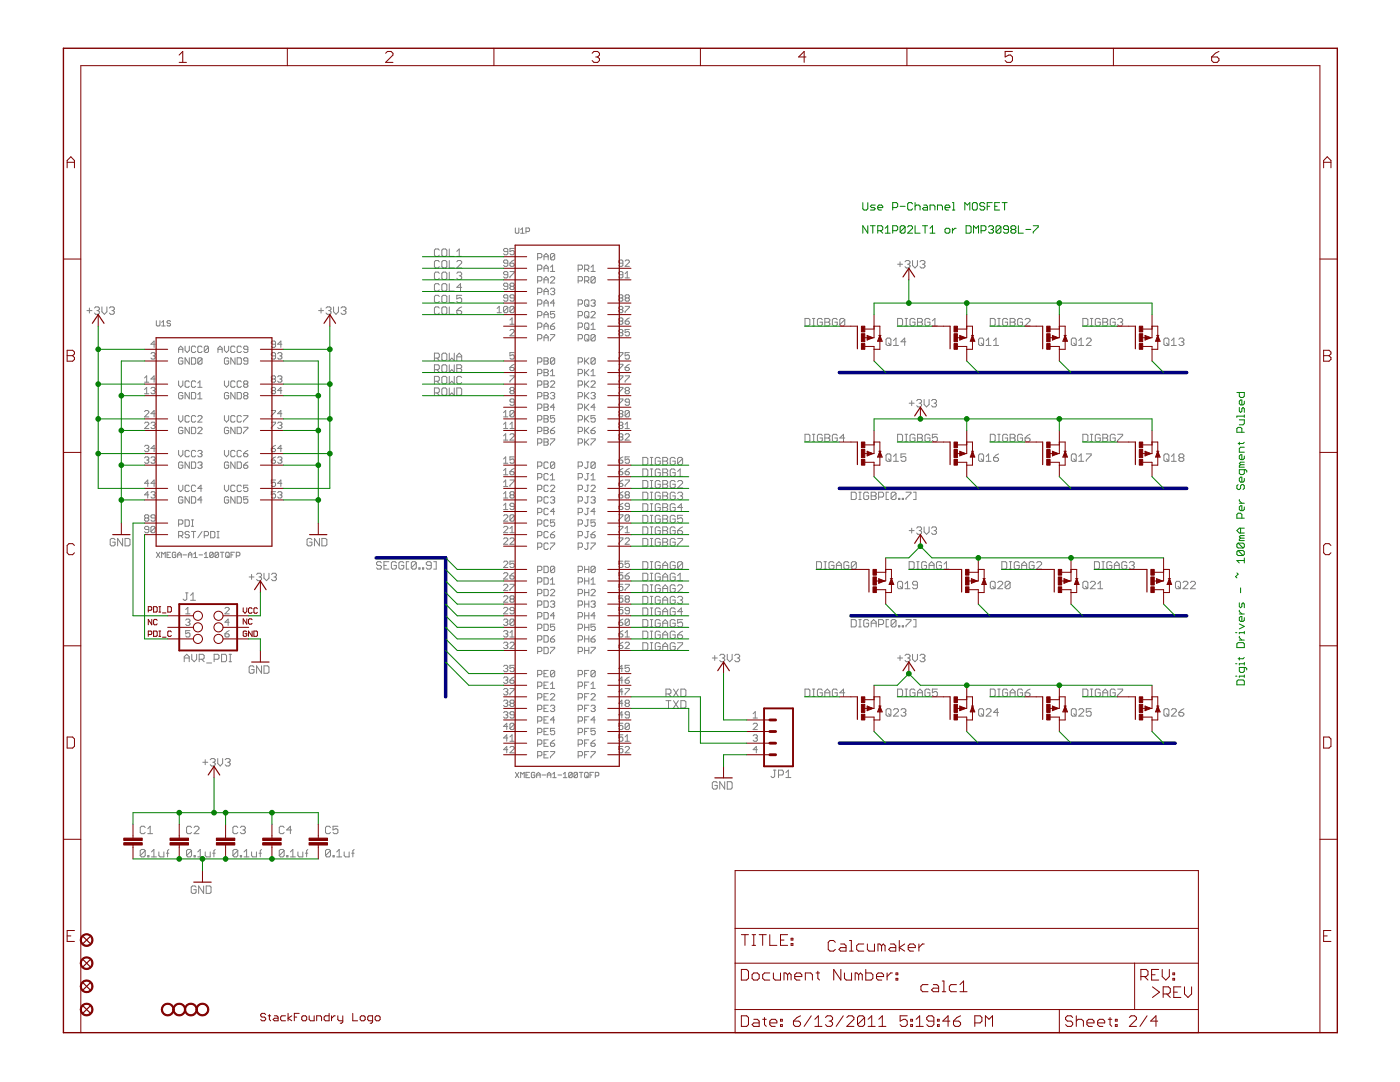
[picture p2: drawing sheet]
<svg xmlns="http://www.w3.org/2000/svg" width="279mm" height="216mm" viewBox="0 0 279 216" stroke-linecap="round" stroke-linejoin="round" font-family="sans-serif">
<g fill="none" stroke="#808080" stroke-width=".2">
<path d="M87.7 52.2l-.3-.2h-.5l-.2 .2v1l.2 .3h.5l.3-.3M87.7 49.9l-.3-.2h-.5l-.2 .2v1l.2 .3h.5l.3-.3M87.7 59.2l-.3-.3h-.5l-.2 .3v1l.2 .2h.5l.3-.2M87.7 56.9l-.3-.3h-.5l-.2 .3v.9l.2 .3h.5l.3-.3M87.7 54.5l-.3-.2h-.5l-.2 .2v1l.2 .3h.5l.3-.3M88.2 49.9l.2-.2h.5l.3 .2v1l-.3 .3h-.5l-.2-.3zM88.2 54.5l.2-.2h.5l.3 .2v1l-.3 .3h-.5l-.2-.3zM88.2 59.2l.2-.3h.5l.3 .3v1l-.3 .2h-.5l-.2-.2zM88.4 52h.5l.3 .2v1l-.3 .3h-.5l-.2-.3v-1zM88.4 56.6h.5l.3 .3v.9l-.3 .3h-.5l-.2-.3v-.9zM89.7 52v1.5h1M89.7 49.7v1.5h1"/>
<path d="M89.7 54.3v1.5h1M89.7 56.6v1.5h1M89.7 58.9v1.5h1M91.2 52.2l.2-.2h.5l.2 .2v.3l-.9 1h.9M91.2 54.5l.2-.2h.5l.2 .2v.3l-.2 .2M91.2 51.2h.9M91.2 50.2l.5-.5v1.5M91.7 55h.2M91.9 55l.2 .3v.2l-.2 .3h-.5l-.2-.3M92.1 58.9h-.9v.7l.5-.2h.2l.2 .2v.6l-.2 .2h-.5l-.2-.2M92.1 57.3h-.9l.7-.7v1.5M101.3 50.2h-.6l-.2-.2 .2-.4h.4l.2 .2v.8l-.2 .2h-.4l-.2-.2"/>
<path d="M101.3 52.5h-.6l-.2-.2 .2-.4h.4l.2 .2v.8l-.2 .2h-.4l-.2-.2M101.3 54.8h-.6l-.2-.2 .2-.4h.4l.2 .2v.8l-.2 .3h-.4l-.2-.3M101.3 57.1h-.6l-.2-.2 .2-.4h.4l.2 .2v.9l-.2 .2h-.4l-.2-.2M101.3 59.5h-.6l-.2-.3 .2-.4h.4l.2 .2v.9l-.2 .2h-.4l-.2-.2M101.8 52.5h.6l.2 .4-.2 .2h-.4l-.2-.2zM101.8 54.2h.8v.2l-.8 .8v.3M102 57.1l-.2-.2 .2-.4h.4l.2 .2-.2 .4M102 57.1l-.2 .2v.3l.2 .2h.4l.2-.2v-.3l-.2-.2M102 57.1h.4M102.6 49.6h-.8v.6l.6-.2 .2 .2v.4l-.2 .2h-.4l-.2-.2M102.6 59.5h-.6l-.2-.3 .2-.4h.4l.2 .2v.9l-.2 .2h-.4l-.2-.2M102.6 51.9l-.8 .6"/>
<path d="M102.8 45.5v.9l.2 .1h.4l.1-.1v-.9M103.9 46.5h.7M103.9 45.8l.4-.3v1M105 46.2h.5l.2-.2v-.3l-.2-.2h-.5v1M107.3 51.4h.6l.2-.2v-.4l-.2-.2h-.6v1.3M107.3 53.7h.6l.2-.2v-.4l-.2-.2h-.6v1.3M107.3 56h.6l.2-.2v-.4l-.2-.2h-.6v1.3M107.3 58.4h.6l.2-.2v-.5l-.2-.2h-.6v1.3M108.6 51.9v-.9l.4-.4 .4 .4v.9M108.6 54.2v-.9l.4-.4 .4 .4v.9M108.6 56.5v-.9l.4-.4 .4 .4v.9M108.6 58.8v-.9l.4-.4 .4 .4v.9"/>
<path d="M108.6 51.2h.8M108.6 53.5h.8M108.6 55.8h.8M108.6 58.2h.8M109.9 55.4l.2-.2h.4l.2 .2v.2l-.8 .9h.8M109.9 57.7l.2-.2h.4l.2 .2-.2 .5M109.9 53.3l.4-.4v1.3M109.9 54.2h.8M110.3 58.2h.2M110.5 58.2l.2 .2-.2 .4h-.4l-.2-.2M110.7 50.8l-.2-.2h-.4l-.2 .2v.8M110.7 50.8v.8l-.2 .3h-.4l-.2-.3"/>
<path d="M110.7 50.8l-.8 .8M115.4 53.7h.6l.2-.2v-.4l-.2-.2h-.6v1.3M115.4 56h.6l.2-.2v-.4l-.2-.2h-.6v1.3M116.7 53.7h.6l.2-.2v-.4l-.2-.2h-.6v1.3M116.7 56h.6l.2-.2v-.4l-.2-.2h-.6v1.3M116.9 59.8h.4l.2 .2v.9l-.2 .2h-.4l-.2-.2v-.9zM117.1 56l.4 .5M117.1 53.7l.4 .5M117.9 54.2h.9M117.9 53.3l.5-.4v1.3M118.8 55.4v.9l-.2 .2h-.4l-.3-.2M118.8 55.4l-.2-.2h-.4l-.3 .2v.9"/>
<path d="M118.8 55.4l-.9 .9M123.7 59.5l-.2-.3 .2-.4h.4l.2 .2-.2 .5M123.7 59.5l-.2 .2 .2 .4h.4l.2-.2-.2-.4M123.7 59.5h.4M124.3 54.8h-.6l-.2-.2 .2-.4h.4l.2 .2v.8l-.2 .3h-.4l-.2-.3M124.3 52.5h-.6l-.2-.2 .2-.4h.4l.2 .2v.8l-.2 .2h-.4l-.2-.2M124.8 52.1l.2-.2h.4l.2 .2v.2l-.8 .8h.8M124.8 55.5h.8M124.8 54.6l.4-.4v1.3M125 59.5l-.2-.3 .2-.4h.4l.2 .2-.2 .5M125 59.5l-.2 .2 .2 .4h.4l.2-.2-.2-.4M125 59.5h.4"/>
<path d="M179.1 52.7h1M179.6 52.2v1M180.6 52.2l.3-.2h.5l.2 .2v.3l-.2 .2M181.1 52.7h.3M181.4 52.7l.2 .3v.2l-.2 .3h-.5l-.3-.3M182.1 52v1l.5 .5 .5-.5v-1M183.6 52.2l.3-.2h.4l.3 .2v.3l-.3 .2M184.1 52.7h.2M184.3 52.7l.3 .3v.2l-.3 .3h-.4l-.3-.3M17.4 62h1M17.8 61.5v1M18.9 61.5l.2-.3h.5l.2 .3v.2l-.2 .3"/>
<path d="M19.3 62h.3M19.6 62l.2 .2v.3l-.2 .2h-.5l-.2-.2M20.3 61.2v1l.5 .5 .5-.5v-1M21.8 61.5l.3-.3h.5l.2 .3v.2l-.2 .3M22.3 62h.3M22.6 62l.2 .2v.3l-.2 .2h-.5l-.3-.2M28.9 78.6h.8M28.9 75.4l.4-.4v1.3M28.9 77.7l.4-.4v1.3M28.9 76.3h.8M30.1 70.6l.2-.2h.5l.2 .2-.2 .4M30.1 77.5l.2-.2h.5l.2 .2-.2 .4"/>
<path d="M30.5 77.9h.3M30.5 71h.3M30.8 71l.2 .2-.2 .4h-.5l-.2-.2M30.8 77.9l.2 .2-.2 .5h-.5l-.2-.2M31 68.7h-.9l.7-.6v1.2M31 75.6h-.9l.7-.6v1.3M31.2 64v.9l.2 .1h.3l.2-.1v-.9M32.3 65h.7M32.3 64.3l.3-.3v1M34 64.2l-.1-.2h-.4l-.2 .2 .2 .3h.4l.1 .2-.1 .3h-.4l-.2-.1M35.6 70.3v-.8l.5-.4 .4 .4v.8M35.6 76v.9l.5 .4 .4-.4v-.9"/>
<path d="M35.6 69.7h.9M36.5 71.6l-.2-.2h-.4l-.3 .2v.9l.3 .2h.4l.2-.2v-.5h-.4M36.5 78.5l-.2-.2h-.4l-.3 .2v.9l.3 .2h.4l.2-.2v-.4h-.4M36.9 69.1v.8l.5 .4 .4-.4v-.8M37.8 71.4v1.3l-.9-1.3v1.3M37.8 78.3v1.3l-.9-1.3v1.3M37.8 76.2l-.2-.2h-.5l-.2 .2v.9l.2 .2h.5l.2-.2M38.2 71.4h.6l.3 .2v.9l-.3 .2h-.6zM38.2 78.3h.6l.3 .2v.9l-.3 .2h-.6zM39.1 69.3l-.3-.2h-.4l-.2 .2v.8l.2 .2h.4l.3-.2M39.1 76.2l-.3-.2h-.4l-.2 .2v.9l.2 .2h.4l.3-.2M39.5 77.3h.8"/>
<path d="M39.5 79.6h.8M39.5 76.4l.4-.4v1.3M39.5 78.7l.4-.4v1.3M40.3 71.6l-.2-.2h-.4l-.2 .2v.9M40.3 71.6v.9l-.2 .2h-.4l-.2-.2M40.3 69.3l-.2-.2h-.4l-.2 .2v.8l.2 .2h.4l.2-.2M40.3 71.6l-.8 .9M41.6 69.3l-.2-.2h-.4l-.2 .2v.8M41.6 69.3v.8l-.2 .2h-.4l-.2-.2M41.6 69.3l-.8 .8M43.5 70.3v-.8l.4-.4 .4 .4v.8M43.5 69.7h.8"/>
<path d="M44.8 76v.9l.4 .4 .4-.4v-.9M44.8 69.1v.8l.4 .4 .4-.4v-.8M45.6 71.6l-.2-.2h-.4l-.2 .2v.9l.2 .2h.4l.2-.2v-.5h-.4M45.6 78.5l-.2-.2h-.4l-.2 .2v.9l.2 .2h.4l.2-.2v-.4h-.4M46.9 69.3l-.2-.2h-.4l-.2 .2v.8l.2 .2h.4l.2-.2M46.9 76.2l-.2-.2h-.4l-.2 .2v.9l.2 .2h.4l.2-.2M46.9 71.4v1.3l-.8-1.3v1.3M46.9 78.3v1.3l-.8-1.3v1.3M47.3 71.4h.7l.2 .2v.9l-.2 .2h-.7zM47.3 78.3h.7l.2 .2v.9l-.2 .2h-.7zM48.2 69.3l-.2-.2h-.5l-.2 .2v.8l.2 .2h.5l.2-.2M48.2 76.2l-.2-.2h-.5l-.2 .2v.9l.2 .2h.5l.2-.2"/>
<path d="M48.8 79l-.2 .2 .2 .4h.5l.2-.2-.2-.4M48.8 76.6l-.2-.2 .2-.4h.5l.2 .2-.2 .4M48.8 76.6l-.2 .3 .2 .4h.5l.2-.2-.2-.5M48.8 76.6h.5M48.8 79l-.2-.3 .2-.4h.5l.2 .2-.2 .5M48.8 79h.5M49.5 72h-.7l-.2-.2 .2-.4h.5l.2 .2v.9l-.2 .2h-.5l-.2-.2M49.5 69.7h-.7l-.2-.2 .2-.4h.5l.2 .2v.8l-.2 .2h-.5l-.2-.2M54.4 75.6l-.3-.2 .3-.4h.4l.2 .2-.2 .4M54.4 77.9l-.3-.2 .3-.4h.4l.2 .2-.2 .4M54.4 77.9l-.3 .2 .3 .5h.4l.2-.2-.2-.5M54.4 77.9h.4"/>
<path d="M54.4 75.6l-.3 .2 .3 .5h.4l.2-.2-.2-.5M54.4 75.6h.4M55 68.7h-.6l-.3-.2 .3-.4h.4l.2 .2v.8l-.2 .2h-.4l-.3-.2M55 71h-.6l-.3-.2 .3-.4h.4l.2 .2v.8l-.2 .2h-.4l-.3-.2M55.4 70.6l.2-.2h.4l.3 .2-.3 .4M55.4 75.2l.2-.2h.4l.3 .2-.3 .4M55.8 71h.2M55.8 75.6h.2M56 71l.3 .2-.3 .4h-.4l-.2-.2M56 75.6l.3 .2-.3 .5h-.4l-.2-.2M56.3 77.9h-.9l.6-.6v1.3M56.3 68.7h-.9l.6-.6v1.2"/>
<path d="M63.6 62h1M64.1 61.5v1M65.1 61.5l.2-.3h.5l.3 .3v.2l-.3 .3M65.6 62h.2M65.8 62l.3 .2v.3l-.3 .2h-.5l-.2-.2M66.6 61.2v1l.5 .5 .4-.5v-1M68.1 61.5l.2-.3h.5l.2 .3v.2l-.2 .3M68.5 62h.3M68.8 62l.2 .2v.3l-.2 .2h-.5l-.2-.2M86.7 73.8h.7l.3-.3v-.5l-.3-.2h-.7v1.5M86.7 71.5h.7l.3-.3v-.5l-.3-.2h-.7v1.4M86.7 76.1h.7l.3-.3v-.5l-.3-.2h-.7v1.5"/>
<path d="M86.7 78.4h.7l.3-.3v-.4l-.3-.3h-.7v1.5M87.2 78.4l.5 .5M87.2 71.5l.5 .4M87.2 73.8l.5 .5M87.2 76.1l.5 .5M87.7 61.5l-.3-.3h-.5l-.2 .3v1l.2 .2h.5l.3-.2M88.2 61.5l.2-.3h.5l.3 .3v1l-.3 .2h-.5l-.2-.2zM88.2 77.7l.2-.3h.5l.3 .3v.9l-.3 .3h-.5l-.2-.3zM88.2 73l.2-.2h.5l.3 .2v1l-.3 .3h-.5l-.2-.3zM88.2 70.7l.2-.2h.5l.3 .2v1l-.3 .2h-.5l-.2-.2zM88.2 75.3l.2-.2h.5l.3 .2v1l-.3 .3h-.5l-.2-.3zM89.7 61.2v1.5h1"/>
<path d="M89.7 77.4v1.5l.5-.5 .5 .5v-1.5M89.7 70.5v1.4l.5-.4 .5 .4v-1.4M89.7 72.8v1.5l.5-.5 .5 .5v-1.5M89.7 75.1v1.5l.5-.5 .5 .5v-1.5M91.2 62h.7l.2 .2v.3l-.2 .2h-.5l-.2-.2zM91.2 72.8h.7l.2 .2v.3l-.2 .2 .2 .3v.2l-.2 .3h-.7zM91.2 71.9v-.9l.5-.5 .4 .5v.9M91.2 77.4h.7l.2 .3v.9l-.2 .3h-.7zM91.2 71.2h.9M91.2 73.5h.7M92.1 75.3l-.2-.2h-.5l-.2 .2v1l.2 .3h.5l.2-.3M92.1 61.2l-.4 .3-.5 .5"/>
<path d="M99.2 61.6l.4-.5v1.3M99.2 62.4h.9M101.3 61.3v.9l-.2 .2h-.4l-.2-.2M101.3 61.3l-.2-.2h-.4l-.2 .2v.9M101.3 61.3l-.8 .9M101.8 73.3h.6l.2 .4-.2 .3h-.4l-.2-.3zM101.8 75h.8v.2l-.8 .9v.2M101.8 66l.2-.3h.4l.2 .3v.2l-.8 .8h.8M101.8 63.9l.4-.5v1.3M101.8 64.7h.8M102 77.9l-.2-.2 .2-.4h.4l.2 .2-.2 .4M102 77.9l-.2 .2 .2 .5h.4l.2-.2-.2-.5"/>
<path d="M102 77.9h.4M102.6 61.3l-.2-.2h-.4l-.2 .2v.9M102.6 70.4h-.8v.6l.6-.2 .2 .2v.4l-.2 .2h-.4l-.2-.2M102.6 61.3v.9l-.2 .2h-.4l-.2-.2M102.6 61.3l-.8 .9M102.6 72.7l-.8 .6M107.3 63h.6l.2-.2v-.4l-.2-.3h-.6v1.3M107.3 76.9h.6l.2-.3v-.4l-.2-.2h-.6v1.3M107.3 60.7h.6l.2-.2v-.5l-.2-.2h-.6v1.3M107.3 65.3h.6l.2-.2v-.4l-.2-.2h-.6v1.2M107.3 67.6h.6l.2-.2v-.4l-.2-.2h-.6v1.2M107.3 72.2h.6l.2-.2v-.4l-.2-.2h-.6v1.3"/>
<path d="M107.3 74.5h.6l.2-.2v-.4l-.2-.2h-.6v1.3M107.3 79.2h.6l.2-.2v-.5l-.2-.2h-.6v1.3M108.6 61.1v-.8l.4-.5 .4 .5v.8M108.6 63.4v-.8l.4-.5 .4 .5v.8M108.6 65.7v-.8l.4-.4 .4 .4v.8M108.6 68v-.8l.4-.4 .4 .4v.8M108.6 71.4h.6l.2 .2-.2 .4 .2 .5-.2 .2h-.6zM108.6 73.7h.6l.2 .2-.2 .4 .2 .5-.2 .2h-.6zM108.6 76h.6l.2 .2-.2 .4 .2 .5-.2 .2h-.6zM108.6 78.3h.6l.2 .2-.2 .5 .2 .4-.2 .2h-.6zM108.6 60.5h.8M108.6 62.8h.8"/>
<path d="M108.6 65.1h.8M108.6 67.4h.8M108.6 72h.6M108.6 74.3h.6M108.6 76.6h.6M108.6 79h.6M109.9 65.1h.6l.2 .4-.2 .2h-.4l-.2-.2zM109.9 66.8h.8v.2l-.8 .8v.2M109.9 76.2l.2-.2h.4l.2 .2v.2l-.8 .9h.8M109.9 78.5l.2-.2h.4l.2 .2-.2 .5M109.9 74.1l.4-.4v1.3M109.9 75h.8"/>
<path d="M110.3 79h.2M110.5 79l.2 .2-.2 .4h-.4l-.2-.2M110.7 62.1h-.8v.7l.4-.2 .4 .2v.4l-.2 .2h-.4l-.2-.2M110.7 71.6l-.2-.2h-.4l-.2 .2v.9M110.7 71.6v.9l-.2 .2h-.4l-.2-.2M110.7 60.5h-.8l.6-.7v1.3M110.7 64.5l-.8 .6M110.7 71.6l-.8 .9M115.4 67.6h.6l.2-.2v-.4l-.2-.2h-.6v1.2M115.4 60.7h.6l.2-.2v-.5l-.2-.2h-.6v1.3M115.4 74.5h.6l.2-.2v-.4l-.2-.2h-.6v1.3M115.4 63h.6l.2-.2v-.4l-.2-.3h-.6v1.3"/>
<path d="M115.4 65.3h.6l.2-.2v-.4l-.2-.2h-.6v1.2M115.4 72.2h.6l.2-.2v-.4l-.2-.2h-.6v1.3M115.4 76.9h.6l.2-.3v-.4l-.2-.2h-.6v1.3M115.4 79.2h.6l.2-.2v-.5l-.2-.2h-.6v1.3M116.7 71.4v1.3M116.7 73.7v1.3M116.7 76v1.3M116.7 78.3v1.3M116.9 62.1h.4l.2 .3v.8l-.2 .2h-.4l-.2-.2v-.8zM116.9 64.5h.4l.2 .2v.8l-.2 .2h-.4l-.2-.2v-.8zM116.9 66.8h.4l.2 .2v.8l-.2 .2h-.4l-.2-.2v-.8zM116.9 74.3l.6 .7"/>
<path d="M116.9 72l.6 .7M116.9 76.6l.6 .7M116.9 79l.6 .6M117.1 67.6l.4 .4M117.1 65.3l.4 .4M117.1 63l.4 .4M117.1 60.7l.4 .4M117.5 78.3l-.8 .9M117.5 71.4l-.8 .8M117.5 73.7l-.8 .8M117.5 76l-.8 .9M117.9 60l.3-.2h.4l.2 .2-.2 .5"/>
<path d="M117.9 62.4l.3-.3h.4l.2 .3v.2l-.9 .8h.9M117.9 76.2l.3-.2h.4l.2 .2v.2l-.9 .9h.9M117.9 78.5l.3-.2h.4l.2 .2-.2 .5M117.9 65.7h.9M117.9 75h.9M117.9 64.9l.5-.4v1.2M117.9 74.1l.5-.4v1.3M118.4 60.5h.2M118.4 79h.2M118.6 60.5l.2 .2-.2 .4h-.4l-.3-.2M118.6 79l.2 .2-.2 .4h-.4l-.3-.2M118.8 67v.8l-.2 .2h-.4l-.3-.2"/>
<path d="M118.8 71.6v.9l-.2 .2h-.4l-.3-.2M118.8 67l-.2-.2h-.4l-.3 .2v.8M118.8 71.6l-.2-.2h-.4l-.3 .2v.9M118.8 71.6l-.9 .9M118.8 67l-.9 .8M123.5 70.4h.8v.2l-.8 .8v.2M123.5 75h.8v.2l-.8 .9v.2M123.5 77.3h.8v.2l-.8 .9v.2M123.5 79.6h.8v.2l-.8 .9v.2M123.5 72.7h.8v.2l-.8 .8v.3M123.7 61.8l-.2-.2 .2-.5h.4l.2 .2-.2 .5M123.7 64.1l-.2-.2 .2-.5h.4l.2 .2-.2 .5"/>
<path d="M123.7 61.8l-.2 .2 .2 .4h.4l.2-.2-.2-.4M123.7 64.1l-.2 .2 .2 .4h.4l.2-.2-.2-.4M123.7 66.4l-.2 .2 .2 .4h.4l.2-.2-.2-.4M123.7 66.4l-.2-.2 .2-.5h.4l.2 .3-.2 .4M123.7 66.4h.4M123.7 64.1h.4M123.7 61.8h.4M124.8 61.1h.8v.2l-.8 .9v.2M124.8 64.1h.6l.2 .4-.2 .2h-.4l-.2-.2zM124.8 75h.8v.2l-.8 .9v.2M124.8 73.3h.6l.2 .4-.2 .3h-.4l-.2-.3zM125 77.9l-.2-.2 .2-.4h.4l.2 .2-.2 .4"/>
<path d="M125 77.9l-.2 .2 .2 .5h.4l.2-.2-.2-.5M125 77.9h.4M125.6 65.7h-.8v.7l.6-.2 .2 .2v.4l-.2 .2h-.4l-.2-.2M125.6 70.4h-.8v.6l.4-.2 .4 .2v.4l-.2 .2h-.4l-.2-.2M125.6 63.4l-.8 .7M125.6 72.7l-.8 .6M160.7 63.5h.7l.2 .3v1l-.2 .2h-.7zM162.1 65h.5M162.1 63.5h.5M162.4 63.5v1.5M164.1 63.8l-.2-.3h-.5l-.3 .3v1l.3 .2h.5l.2-.2v-.5h-.5M164.6 63.5h.8l.2 .3v.2l-.2 .3 .2 .2v.3l-.2 .2h-.8z"/>
<path d="M164.6 64.3h.8M167.1 63.8l-.2-.3h-.6l-.2 .3v1l.2 .2h.6l.2-.2v-.5h-.5M168.6 63.8v1l-.3 .2h-.4l-.3-.2M168.6 63.8l-.3-.3h-.4l-.3 .3v1M168.6 63.8l-1 1M177.1 67.5h.5l.2 .2v1l-.2 .2h-.5l-.3-.2v-1zM177.3 68.5l.5 .4M178.3 68l.5-.5v1.4M178.3 68.9h1M179.1 63.5h.8l.2 .3v1l-.2 .2h-.8zM180.6 65h.5M180.6 63.5h.5"/>
<path d="M180.8 68.2h-1l.8-.7v1.4M180.9 63.5v1.5M181.9 80v.9M182.6 63.8l-.2-.3h-.5l-.3 .3v1l.3 .2h.5l.2-.2v-.5h-.5M182.9 80l.3-.3h.5l.2 .3v.2l-.2 .3M183.1 63.5h.8l.2 .3v.2l-.2 .3 .2 .2v.3l-.2 .2h-.8zM183.1 64.3h.8M184.4 79.7v1l.5 .5 .5-.5v-1M185.6 63.8l-.3-.3h-.5l-.2 .3v1l.2 .2h.5l.3-.2v-.5h-.5M185.9 80l.3-.3h.4l.3 .3v.2l-.3 .3M186.1 65h1M186.1 64l.5-.5v1.5"/>
<path d="M195.6 67.5h.4l.3 .2v1l-.3 .2h-.4l-.3-.2v-1zM195.8 68.5l.5 .4M196.8 68.9h1M196.8 68l.5-.5v1.4M197.6 63.5h.8l.2 .3v1l-.2 .2h-.8zM198.3 68.9h1M198.3 68l.5-.5v1.4M199.1 65h.5M199.1 63.5h.5M199.4 63.5v1.5M201.1 63.8l-.2-.3h-.6l-.2 .3v1l.2 .2h.6l.2-.2v-.5h-.5M201.6 63.5h.7l.3 .3v.2l-.3 .3 .3 .2v.3l-.3 .2h-.7z"/>
<path d="M201.6 64.3h.7M204.1 63.8l-.3-.3h-.5l-.2 .3v1l.2 .2h.5l.3-.2v-.5h-.5M204.6 63.8l.2-.3h.5l.3 .3v.2l-1 1h1M214 67.5h.5l.3 .2v1l-.3 .2h-.5l-.2-.2v-1zM214.3 68.5l.5 .4M215.3 68.9h1M215.3 68l.5-.5v1.4M216.1 63.5h.8l.2 .3v1l-.2 .2h-.8zM216.8 67.7l.2-.2h.5l.3 .2v.3l-1 .9h1M217.6 65h.5M217.6 63.5h.5M217.8 63.5v1.5"/>
<path d="M219.6 63.8l-.3-.3h-.5l-.2 .3v1l.2 .2h.5l.3-.2v-.5h-.5M220.1 63.5h.7l.3 .3v.2l-.3 .3 .3 .2v.3l-.3 .2h-.7zM220.1 64.3h.7M222.6 63.8l-.3-.3h-.5l-.2 .3v1l.2 .2h.5l.3-.2v-.5h-.5M223.1 63.8l.2-.3h.5l.2 .3v.2l-.2 .3M223.6 64.3h.2M223.8 64.3l.2 .2v.3l-.2 .2h-.5l-.2-.2M232.5 67.5h.5l.3 .2v1l-.3 .2h-.5l-.2-.2v-1zM232.8 68.5l.5 .4M233.8 68.9h1M233.8 68l.5-.5v1.4M235.3 67.7l.2-.2h.5l.3 .2v.3l-.3 .2"/>
<path d="M235.8 68.2h.2M236 68.2l.3 .3v.2l-.3 .2h-.5l-.2-.2M28.9 84.5l.2-.3h.4l.2 .3v.2l-.8 .8h.8M28.9 82.1l.2-.2h.4l.2 .2v.2l-.8 .9h.8M28.9 89.1l.2-.2h.4l.2 .2-.2 .4M28.9 91.4l.2-.2h.4l.2 .2-.2 .4M29.3 91.8h.2M29.3 89.5h.2M29.5 91.8l.2 .2-.2 .4h-.4l-.2-.2M29.5 89.5l.2 .2-.2 .4h-.4l-.2-.2M29.7 96.4h-.8l.6-.6v1.3M29.7 98.7h-.8l.6-.6v1.3"/>
<path d="M30.1 84.5l.2-.3h.5l.2 .3-.2 .4M30.1 91.4l.2-.2h.5l.2 .2-.2 .4M30.1 98.3l.2-.2h.5l.2 .2-.2 .4M30.5 98.7h.3M30.5 91.8h.3M30.5 84.9h.3M30.8 84.9l.2 .2-.2 .4h-.5l-.2-.2M30.8 91.8l.2 .2-.2 .4h-.5l-.2-.2M30.8 98.7l.2 .3-.2 .4h-.5l-.2-.2M31 82.5h-.9l.7-.6v1.3M31 89.5h-.9l.7-.6v1.2M31 96.4h-.9l.7-.6v1.3"/>
<path d="M35.6 82.9v.9l.5 .4 .4-.4v-.9M35.6 89.9v.8l.5 .4 .4-.4v-.8M35.6 96.8v.9l.5 .4 .4-.4v-.9M36.5 85.5l-.2-.2h-.4l-.3 .2v.8l.3 .2h.4l.2-.2v-.4h-.4M36.5 92.4l-.2-.2h-.4l-.3 .2v.8l.3 .3h.4l.2-.3v-.4h-.4M36.5 99.3l-.2-.2h-.4l-.3 .2v.9l.3 .2h.4l.2-.2v-.4h-.4M37.8 85.3v1.2l-.9-1.2v1.2M37.8 92.2v1.3l-.9-1.3v1.3M37.8 99.1v1.3l-.9-1.3v1.3M37.8 83.1l-.2-.2h-.5l-.2 .2v.9l.2 .2h.5l.2-.2M37.8 90.1l-.2-.2h-.5l-.2 .2v.8l.2 .2h.5l.2-.2M37.8 97l-.2-.2h-.5l-.2 .2v.9l.2 .2h.5l.2-.2"/>
<path d="M38.2 85.3h.6l.3 .2v.8l-.3 .2h-.6zM38.2 92.2h.6l.3 .2v.8l-.3 .3h-.6zM38.2 99.1h.6l.3 .2v.9l-.3 .2h-.6zM39.1 83.1l-.3-.2h-.4l-.2 .2v.9l.2 .2h.4l.3-.2M39.1 90.1l-.3-.2h-.4l-.2 .2v.8l.2 .2h.4l.3-.2M39.1 97l-.3-.2h-.4l-.2 .2v.9l.2 .2h.4l.3-.2M39.5 83.1l.2-.2h.4l.2 .2v.3l-.8 .8h.8M39.5 85.5l.2-.2h.4l.2 .2v.2l-.8 .8h.8M39.5 92.4l.2-.2h.4l.2 .2-.2 .4M39.5 90.1l.2-.2h.4l.2 .2-.2 .4M39.9 92.8h.2M39.9 90.5h.2"/>
<path d="M40.1 92.8l.2 .2-.2 .5h-.4l-.2-.3M40.1 90.5l.2 .2-.2 .4h-.4l-.2-.2M40.3 99.8h-.8l.6-.7v1.3M40.3 97.5h-.8l.6-.7v1.3M44.8 82.9v.9l.4 .4 .4-.4v-.9M44.8 89.9v.8l.4 .4 .4-.4v-.8M44.8 96.8v.9l.4 .4 .4-.4v-.9M45.6 85.5l-.2-.2h-.4l-.2 .2v.8l.2 .2h.4l.2-.2v-.4h-.4M45.6 92.4l-.2-.2h-.4l-.2 .2v.8l.2 .3h.4l.2-.3v-.4h-.4M45.6 99.3l-.2-.2h-.4l-.2 .2v.9l.2 .2h.4l.2-.2v-.4h-.4M46.9 83.1l-.2-.2h-.4l-.2 .2v.9l.2 .2h.4l.2-.2M46.9 90.1l-.2-.2h-.4l-.2 .2v.8l.2 .2h.4l.2-.2"/>
<path d="M46.9 97l-.2-.2h-.4l-.2 .2v.9l.2 .2h.4l.2-.2M46.9 85.3v1.2l-.8-1.2v1.2M46.9 92.2v1.3l-.8-1.3v1.3M46.9 99.1v1.3l-.8-1.3v1.3M47.3 85.3h.7l.2 .2v.8l-.2 .2h-.7zM47.3 92.2h.7l.2 .2v.8l-.2 .3h-.7zM47.3 99.1h.7l.2 .2v.9l-.2 .2h-.7zM48.2 83.1l-.2-.2h-.5l-.2 .2v.9l.2 .2h.5l.2-.2M48.2 90.1l-.2-.2h-.5l-.2 .2v.8l.2 .2h.5l.2-.2M48.2 97l-.2-.2h-.5l-.2 .2v.9l.2 .2h.5l.2-.2M48.6 82.9h.9v.2l-.9 .9v.2M48.6 85.3h.9v.2l-.9 .8v.2"/>
<path d="M48.6 92.8h.7l.2 .4-.2 .3h-.5l-.2-.3zM48.6 90.5h.7l.2 .4-.2 .2h-.5l-.2-.2zM49.5 96.8h-.9v.7l.4-.3 .5 .3v.4l-.2 .2h-.5l-.2-.2M49.5 99.1h-.9v.7l.4-.3 .5 .3v.4l-.2 .2h-.5l-.2-.2M49.5 92.2l-.9 .6M49.5 89.9l-.9 .6M54.1 84.2h.9v.3l-.9 .8v.2M54.1 81.9h.9v.2l-.9 .9v.2M54.1 91.8h.7l.2 .4-.2 .2h-.4l-.3-.2zM54.1 89.5h.7l.2 .4-.2 .2h-.4l-.3-.2zM55 98.1h-.9v.6l.5-.2 .4 .2v.5l-.2 .2h-.4l-.3-.2M55 95.8h-.9v.6l.5-.2 .4 .2v.5l-.2 .2h-.4l-.3-.2"/>
<path d="M55 91.2l-.9 .6M55 88.9l-.9 .6M55.4 84.5l.2-.3h.4l.3 .3-.3 .4M55.4 91.4l.2-.2h.4l.3 .2-.3 .4M55.4 98.3l.2-.2h.4l.3 .2-.3 .4M55.8 98.7h.2M55.8 91.8h.2M55.8 84.9h.2M56 84.9l.3 .2-.3 .4h-.4l-.2-.2M56 91.8l.3 .2-.3 .4h-.4l-.2-.2M56 98.7l.3 .3-.3 .4h-.4l-.2-.2M56.3 96.4h-.9l.6-.6v1.3"/>
<path d="M56.3 82.5h-.9l.6-.6v1.3M56.3 89.5h-.9l.6-.6v1.2M100.5 82.3l.4-.4v1.3M100.5 84.7l.4-.5v1.3M100.5 87l.4-.4v1.2M100.5 91.6l.4-.4v1.2M100.5 93.9l.4-.4v1.2M100.5 96.2l.4-.4v1.3M100.5 98.5l.4-.4v1.3M100.5 83.2h.8M100.5 85.5h.8M100.5 87.8h.8"/>
<path d="M100.5 92.4h.8M100.5 94.7h.8M100.5 97.1h.8M100.5 99.4h.8M101.8 94.1h.6l.2 .4-.2 .2h-.4l-.2-.2zM101.8 95.8h.8v.2l-.8 .9v.2M101.8 86.8l.2-.2h.4l.2 .2v.2l-.8 .8h.8M101.8 84.7l.4-.5v1.3M101.8 85.5h.8M102 98.7l-.2-.2 .2-.4h.4l.2 .2-.2 .4M102 98.7l-.2 .3 .2 .4h.4l.2-.2-.2-.5M102 98.7h.4"/>
<path d="M102.6 80.2h-.6l-.2-.2 .2-.4h.4l.2 .2v.9l-.2 .2h-.4l-.2-.2M102.6 82.1l-.2-.2h-.4l-.2 .2v.9M102.6 91.2h-.8v.6l.4-.2 .4 .2v.4l-.2 .2h-.4l-.2-.2M102.6 82.1v.9l-.2 .2h-.4l-.2-.2M102.6 82.1l-.8 .9M102.6 93.5l-.8 .6M107.3 81.5h.6l.2-.2v-.5l-.2-.2h-.6v1.3M107.3 83.8h.6l.2-.2v-.5l-.2-.2h-.6v1.3M107.3 86.1h.6l.2-.2v-.4l-.2-.2h-.6v1.2M107.3 88.4h.6l.2-.2v-.4l-.2-.2h-.6v1.2M107.3 93h.6l.2-.2v-.4l-.2-.2h-.6v1.3M107.3 95.3h.6l.2-.2v-.4l-.2-.2h-.6v1.3"/>
<path d="M107.3 97.7h.6l.2-.2v-.5l-.2-.2h-.6v1.3M107.3 100h.6l.2-.2v-.5l-.2-.2h-.6v1.3M108.6 80.6h.6l.2 .2-.2 .5 .2 .4-.2 .2h-.6zM108.6 82.9h.6l.2 .2-.2 .5 .2 .4-.2 .2h-.6zM108.6 85.3h.6l.2 .2-.2 .4 .2 .4-.2 .2h-.6zM108.6 87.6h.6l.2 .2-.2 .4 .2 .4-.2 .2h-.6zM108.6 81.3h.6M108.6 83.6h.6M108.6 85.9h.6M108.6 88.2h.6M109.4 94.7l-.2-.2h-.4l-.2 .2v.8l.2 .3h.4l.2-.3M109.4 92.4l-.2-.2h-.4l-.2 .2v.8l.2 .3h.4l.2-.3"/>
<path d="M109.4 97l-.2-.2h-.4l-.2 .2v.9l.2 .2h.4l.2-.2M109.4 99.3l-.2-.2h-.4l-.2 .2v.9l.2 .2h.4l.2-.2M109.9 97l.2-.2h.4l.2 .2v.2l-.8 .9h.8M109.9 87.6h.8v.2l-.8 .8v.2M109.9 85.9h.6l.2 .4-.2 .2h-.4l-.2-.2zM109.9 99.3l.2-.2h.4l.2 .2-.2 .5M109.9 94.9l.4-.4v1.3M109.9 95.8h.8M110.3 99.8h.2M110.5 99.8l.2 .2-.2 .4h-.4l-.2-.2M110.7 82.9h-.8v.7l.4-.2 .4 .2v.4l-.2 .2h-.4l-.2-.2M110.7 92.4l-.2-.2h-.4l-.2 .2v.8"/>
<path d="M110.7 92.4v.8l-.2 .3h-.4l-.2-.3M110.7 81.3h-.8l.6-.7v1.3M110.7 85.3l-.8 .6M110.7 92.4l-.8 .8M115.4 81.5h.6l.2-.2v-.5l-.2-.2h-.6v1.3M115.4 83.8h.6l.2-.2v-.5l-.2-.2h-.6v1.3M115.4 86.1h.6l.2-.2v-.4l-.2-.2h-.6v1.2M115.4 88.4h.6l.2-.2v-.4l-.2-.2h-.6v1.2M115.4 93h.6l.2-.2v-.4l-.2-.2h-.6v1.3M115.4 95.3h.6l.2-.2v-.4l-.2-.2h-.6v1.3M115.4 97.7h.6l.2-.2v-.5l-.2-.2h-.6v1.3M115.4 100h.6l.2-.2v-.5l-.2-.2h-.6v1.3"/>
<path d="M116.7 80.6v1.3M116.7 82.9v1.3M116.7 85.3v1.2M116.7 87.6v1.2M116.9 81.3l.6 .6M116.9 83.6l.6 .6M116.9 85.9l.6 .6M116.9 88.2l.6 .6M117.1 92.2h.4M117.1 94.5h.4M117.1 96.8h.4M117.1 99.1h.4"/>
<path d="M117.3 92.2v1l-.2 .3-.4-.3M117.3 94.5v1l-.2 .3-.4-.3M117.3 96.8v1.1l-.2 .2-.4-.2M117.3 99.1v1.1l-.2 .2-.4-.2M117.5 80.6l-.8 .9M117.5 82.9l-.8 .9M117.5 85.3l-.8 .8M117.5 87.6l-.8 .8M117.9 85.9h.7l.2 .4-.2 .2h-.4l-.3-.2zM117.9 87.6h.9v.2l-.9 .8v.2M117.9 97l.3-.2h.4l.2 .2v.2l-.9 .9h.9M117.9 99.3l.3-.2h.4l.2 .2-.2 .5"/>
<path d="M117.9 95.8h.9M117.9 94.9l.5-.4v1.3M118.4 99.8h.2M118.6 99.8l.2 .2-.2 .4h-.4l-.3-.2M118.8 82.9h-.9v.7l.5-.2 .4 .2v.4l-.2 .2h-.4l-.3-.2M118.8 92.4v.8l-.2 .3h-.4l-.3-.3M118.8 81.3h-.9l.7-.7v1.3M118.8 92.4l-.2-.2h-.4l-.3 .2v.8M118.8 92.4l-.9 .8M118.8 85.3l-.9 .6M123.5 91.8h.6l.2 .4-.2 .2h-.4l-.2-.2zM123.5 94.1h.6l.2 .4-.2 .2h-.4l-.2-.2z"/>
<path d="M123.5 96.4h.6l.2 .5-.2 .2h-.4l-.2-.2zM123.5 98.7h.6l.2 .5-.2 .2h-.4l-.2-.2zM123.7 84.9l-.2-.2 .2-.5h.4l.2 .3-.2 .4M123.7 82.5l-.2 .3 .2 .4h.4l.2-.2-.2-.5M123.7 82.5l-.2-.2 .2-.4h.4l.2 .2-.2 .4M123.7 84.9l-.2 .2 .2 .4h.4l.2-.2-.2-.4M123.7 87.2l-.2 .2 .2 .4h.4l.2-.2-.2-.4M123.7 87.2l-.2-.2 .2-.4h.4l.2 .2-.2 .4M123.7 82.5h.4M123.7 84.9h.4M123.7 87.2h.4M124.3 98.1l-.8 .6"/>
<path d="M124.3 95.8l-.8 .6M124.3 93.5l-.8 .6M124.3 91.2l-.8 .6M124.8 84.7l.4-.5v1.3M124.8 85.5h.8M124.8 86.8l.2-.2h.4l.2 .2v.2l-.8 .8h.8M124.8 94.1h.6l.2 .4-.2 .2h-.4l-.2-.2zM124.8 95.8h.8v.2l-.8 .9v.2M125 98.7l-.2-.2 .2-.4h.4l.2 .2-.2 .4M125 98.7l-.2 .3 .2 .4h.4l.2-.2-.2-.5M125 98.7h.4M125.6 80.2h-.6l-.2-.2 .2-.4h.4l.2 .2v.9l-.2 .2h-.4l-.2-.2"/>
<path d="M125.6 82.1v.9l-.2 .2h-.4l-.2-.2M125.6 82.1l-.2-.2h-.4l-.2 .2v.9M125.6 91.2h-.8v.6l.6-.2 .2 .2v.4l-.2 .2h-.4l-.2-.2M125.6 93.5l-.8 .6M125.6 82.1l-.8 .9M128.3 91.3h.7l.3 .2v1l-.3 .3h-.7zM128.3 93.6h.7l.3 .2v1l-.3 .3h-.7zM128.3 95.9h.7l.3 .2v1l-.3 .3h-.7zM128.3 98.2h.7l.3 .2v1l-.3 .3h-.7zM129.8 99.7h.5M129.8 98.2h.5M129.8 92.8h.5"/>
<path d="M129.8 91.3h.5M129.8 95.1h.5M129.8 93.6h.5M129.8 97.4h.5M129.8 95.9h.5M130 91.3v1.5M130 93.6v1.5M130 95.9v1.5M130 98.2v1.5M131.8 91.5l-.3-.2h-.5l-.2 .2v1l.2 .3h.5l.3-.3v-.5h-.5M131.8 93.8l-.3-.2h-.5l-.2 .2v1l.2 .3h.5l.3-.3v-.5h-.5M131.8 98.4l-.3-.2h-.5l-.2 .2v1l.2 .3h.5l.3-.3v-.4h-.5"/>
<path d="M131.8 96.1l-.3-.2h-.5l-.2 .2v1l.2 .3h.5l.3-.3v-.5h-.5M132.3 95.9h.7l.2 .2v.3l-.2 .2 .2 .3v.2l-.2 .3h-.7zM132.3 98.2h.7l.2 .2v.3l-.2 .3 .2 .2v.2l-.2 .3h-.7zM132.3 93.6h.7l.2 .2v.3l-.2 .2 .2 .3v.2l-.2 .3h-.7zM132.3 99h.7M132.3 91.3h.7l.2 .2v.3l-.2 .2 .2 .3v.2l-.2 .3h-.7zM132.3 92h.7M132.3 94.3h.7M132.3 96.6h.7M134.7 91.5l-.2-.2h-.5l-.2 .2v1l.2 .3h.5l.2-.3v-.5h-.5M134.7 93.8l-.2-.2h-.5l-.2 .2v1l.2 .3h.5l.2-.3v-.5h-.5M134.7 96.1l-.2-.2h-.5l-.2 .2v1l.2 .3h.5l.2-.3v-.5h-.5"/>
<path d="M134.7 98.4l-.2-.2h-.5l-.2 .2v1l.2 .3h.5l.2-.3v-.4h-.5M135.2 96.1l.3-.2h.5l.2 .2v.3l-1 1h1M135.2 98.4l.3-.2h.5l.2 .2v.3l-.2 .3M135.2 95.1h1M135.2 94.1l.5-.5v1.5M135.7 99h.3M136 99l.2 .2v.2l-.2 .3h-.5l-.3-.3M136.2 91.5v1l-.2 .3h-.5l-.3-.3M136.2 91.5l-.2-.2h-.5l-.3 .2v1M136.2 91.5l-1 1M160.7 86.7h.7l.2 .2v1l-.2 .2h-.7zM162.1 88.1h.5"/>
<path d="M162.1 86.7h.5M162.4 86.7v1.4M164.1 86.9l-.2-.2h-.5l-.3 .2v1l.3 .2h.5l.2-.2v-.5h-.5M164.6 86.7h.8l.2 .2v.2l-.2 .3 .2 .2v.3l-.2 .2h-.8zM164.6 87.4h.8M167.1 86.9l-.2-.2h-.6l-.2 .2v1l.2 .2h.6l.2-.2v-.5h-.5M168.6 87.4h-1l.7-.7v1.4M169.9 98.2h.7l.3 .2v1l-.3 .3h-.7zM171.4 99.7h.5M171.4 98.2h.5M171.6 98.2v1.5M173.4 98.4l-.3-.2h-.5l-.2 .2v1l.2 .3h.5l.3-.3v-.4h-.5"/>
<path d="M173.9 98.2h.7l.3 .2v.3l-.3 .3 .3 .2v.2l-.3 .3h-.7zM173.9 99h.7M175.3 99.2h.8l.2-.2v-.6l-.2-.2h-.8v1.5M177.1 90.6h.5l.2 .2v1l-.2 .3h-.5l-.3-.3v-1zM177.3 91.6l.5 .5M177.3 98.2h-.5v1.5h.5M178.3 91.1l.5-.5v1.5M178.3 92.1h1M178.8 98.4l-.2-.2h-.5l-.3 .2v1M178.8 98.4v1l-.2 .3h-.5l-.3-.3M178.8 98.4l-1 1M179.1 86.7h.8l.2 .2v1l-.2 .2h-.8z"/>
<path d="M179.3 99.4h.3v.3h-.3zM180.1 99.4h.2v.3h-.2zM180.6 88.1h.5M180.6 86.7h.5M180.8 90.6h-1v.7l.5-.2h.3l.2 .2v.5l-.2 .3h-.6l-.2-.3M180.8 98.2h1v.2l-1 1v.3M180.9 86.7v1.4M181.4 80.5h1M182.3 98.2h.5v1.5h-.5M182.6 86.9l-.2-.2h-.5l-.3 .2v1l.3 .2h.5l.2-.2v-.5h-.5M183.1 86.7h.8l.2 .2v.2l-.2 .3 .2 .2v.3l-.2 .2h-.8zM183.1 87.4h.8"/>
<path d="M183.4 80.5h.3M183.7 80.5l.2 .2v.2l-.2 .3h-.5l-.3-.3M185.6 86.9l-.3-.2h-.5l-.2 .2v1l.2 .2h.5l.3-.2v-.5h-.5M186.4 80.5h.2M186.6 80.5l.3 .2v.2l-.3 .3h-.4l-.3-.3M187.1 86.7h-1v.7l.5-.3h.2l.3 .3v.5l-.3 .2h-.5l-.2-.2M195.6 90.6h.4l.3 .2v1l-.3 .3h-.4l-.3-.3v-1zM195.8 91.6l.5 .5M196.8 91.1l.5-.5v1.5M196.8 92.1h1M197.6 86.7h.8l.2 .2v1l-.2 .2h-.8zM198.3 91.3h.7l.3 .3v.2l-.3 .3h-.5l-.2-.3z"/>
<path d="M199.1 88.1h.5M199.1 86.7h.5M199.3 90.6l-1 .7M199.4 86.7v1.4M201.1 86.9l-.2-.2h-.6l-.2 .2v1l.2 .2h.6l.2-.2v-.5h-.5M201.6 86.7h.7l.3 .2v.2l-.3 .3 .3 .2v.3l-.3 .2h-.7zM201.6 87.4h.7M204.1 86.9l-.3-.2h-.5l-.2 .2v1l.2 .2h.5l.3-.2v-.5h-.5M204.6 87.4h.7l.3 .2v.3l-.3 .2h-.5l-.2-.2zM205.6 86.7l-.5 .2-.5 .5M214 90.6h.5l.3 .2v1l-.3 .3h-.5l-.2-.3v-1zM214.3 91.6l.5 .5"/>
<path d="M215.3 91.1l.5-.5v1.5M215.3 92.1h1M216.1 86.7h.8l.2 .2v1l-.2 .2h-.8zM216.8 90.6h1v.2l-1 1v.3M217.6 88.1h.5M217.6 86.7h.5M217.8 86.7v1.4M219.6 86.9l-.3-.2h-.5l-.2 .2v1l.2 .2h.5l.3-.2v-.5h-.5M220.1 86.7h.7l.3 .2v.2l-.3 .3 .3 .2v.3l-.3 .2h-.7zM220.1 87.4h.7M222.6 86.9l-.3-.2h-.5l-.2 .2v1l.2 .2h.5l.3-.2v-.5h-.5M223.1 86.7h.9v.2l-.9 1v.2"/>
<path d="M232.5 90.6h.5l.3 .2v1l-.3 .3h-.5l-.2-.3v-1zM232.8 91.6l.5 .5M233.8 91.1l.5-.5v1.5M233.8 92.1h1M235.5 91.3l-.2-.2v-.3l.2-.2h.5l.3 .2v.3l-.3 .2M235.5 91.3l-.2 .3v.2l.2 .3h.5l.3-.3v-.2l-.3-.3M235.5 91.3h.5M23 107.7l-.3-.3h-.5l-.2 .3v1l.2 .2h.5l.3-.2v-.5h-.5M24.5 107.4v1.5l-1-1.5v1.5M25 107.4h.7l.3 .3v1l-.3 .2h-.7zM29.1 103.4l-.2 .2 .2 .4h.4l.2-.2-.2-.4M29.1 103.4l-.2-.3 .2-.4h.4l.2 .2-.2 .5"/>
<path d="M29.1 103.4h.4M29.7 105.7h-.6l-.2-.2 .2-.5h.4l.2 .2v.9l-.2 .2h-.4l-.2-.2M31 105.2l-.2-.2h-.5l-.2 .2v.9M31 103.4h-.7l-.2-.3 .2-.4h.5l.2 .2v.9l-.2 .2h-.5l-.2-.2M31 105.2v.9l-.2 .2h-.5l-.2-.2M31 105.2l-.9 .9M31.2 110.2l.7 1.1M31.9 110.2l-.7 1.1M32.3 111.3v-1.1l.3 .4 .4-.4v1.1M33.3 110.7h.4M34 110.2h-.7v1.1h.7M35.1 110.4l-.2-.2h-.3l-.2 .2v.7l.2 .2h.3l.2-.2v-.4h-.3"/>
<path d="M35.5 110.7h.7M35.5 111.3v-.7l.3-.4 .4 .4v.7M35.6 106.9h.7l.2-.2v-.4l-.2-.3h-.7v1.3M35.6 104.6h.7l.2-.2v-.5l-.2-.2h-.7v1.3M36.1 106.9l.4 .4M36.5 110.7h.7M36.9 103.7h.7l.2 .2v.9l-.2 .2h-.7zM37 118.3h.5M37.3 118.3v1.2l-.3 .3h-.2l-.3-.3M37.6 110.7h.7M37.6 111.3v-.7l.4-.4 .3 .4v.7M37.8 106.3l-.2-.3h-.5l-.2 .3 .2 .4h.5l.2 .2-.2 .4h-.5l-.2-.2"/>
<path d="M38 119.8h1M38 118.8l.5-.5v1.5M38.2 103.7h.4M38.2 105h.4M38.2 106h.9M38.4 103.7v1.3M38.6 106v1.3M38.7 111.3h.7M38.7 110.6l.3-.4v1.1M39.7 110.7h.7M40.3 106l-.8 1.3M40.8 106.9h.6l.2-.2v-.4l-.2-.3h-.6v1.3"/>
<path d="M40.8 111.3h.7M40.8 110.6l.3-.4v1.1M42 106h.7l.2 .3v.8l-.2 .2h-.7zM42.5 110.4l-.1-.2h-.4l-.2 .2v.7M42.5 110.4v.7l-.1 .2h-.4l-.2-.2M42.5 110.4l-.7 .7M43.3 106h.4M43.3 107.3h.4M43.5 106v1.3M43.6 110.4l-.2-.2h-.3l-.2 .2v.7M43.6 110.4v.7l-.2 .2h-.3l-.2-.2M43.6 110.4l-.7 .7"/>
<path d="M44 110.2h.7M44.3 110.2v1.1M45.2 110.2h.4l.1 .2v.7l-.1 .2h-.4l-.2-.2v-.7zM45.4 110.9l.3 .4M46.1 110.7h.4M46.8 110.2h-.7v1.1M47.2 110.9h.5l.2-.2v-.3l-.2-.2h-.5v1.1M49.7 115.1h1M50.2 114.6v1M51.2 114.6l.3-.2h.4l.3 .2v.3l-.3 .2M51.7 115.1h.2M51.9 115.1l.3 .3v.2l-.3 .3h-.4l-.3-.3"/>
<path d="M52.7 114.4v1l.5 .5 .5-.5v-1M54.2 114.6l.2-.2h.5l.3 .2v.3l-.3 .2M54.7 115.1h.2M54.9 115.1l.3 .3v.2l-.3 .3h-.5l-.2-.3M62.3 107.7l-.3-.3h-.5l-.2 .3v1l.2 .2h.5l.3-.2v-.5h-.5M63.8 107.4v1.5l-1-1.5v1.5M64.2 107.4h.8l.2 .3v1l-.2 .2h-.8zM76.1 112.3l-.2-.2h-.5l-.3 .2v.3l.3 .2h.5l.2 .3v.2l-.2 .3h-.5l-.3-.3M76.6 112.8h.5M77.6 112.1h-1v1.5h1M79.1 112.3l-.3-.2h-.4l-.3 .2v1l.3 .3h.4l.3-.3v-.5h-.5M80.6 112.3l-.3-.2h-.4l-.3 .2v1l.3 .3h.4l.3-.3v-.5h-.5"/>
<path d="M81.6 112.1h-.5v1.5h.5M83.1 112.3v1l-.3 .3h-.5l-.2-.3M83.1 112.3l-.3-.2h-.5l-.2 .2v1M83.1 112.3l-1 1M83.6 113.3h.2v.3h-.2zM84.3 113.3h.3v.3h-.3zM86.1 112.8h-.8l-.2-.2v-.3l.2-.2h.5l.3 .2v1l-.3 .3h-.5l-.2-.3M86.6 112.1h.5v1.5h-.5M100.5 114.5l.2-.2h.4l.2 .2v.2l-.8 .8h.8M100.5 102.9l.2-.2h.4l.2 .2v.2l-.8 .9h.8M100.5 105.2l.2-.2h.4l.2 .2v.3l-.8 .8h.8M100.5 107.5l.2-.2h.4l.2 .2v.3l-.8 .8h.8"/>
<path d="M100.5 112.2l.2-.2h.4l.2 .2v.2l-.8 .8h.8M100.5 116.8l.2-.2h.4l.2 .2v.2l-.8 .9h.8M100.5 119.1l.2-.2h.4l.2 .2v.2l-.8 .9h.8M100.5 100.8l.4-.4v1.3M100.5 101.7h.8M101.8 114.9h.6l.2 .4-.2 .2h-.4l-.2-.2zM101.8 116.6h.8v.2l-.8 .8v.3M101.8 107.5l.2-.2h.4l.2 .2v.3l-.8 .8h.8M101.8 105.5l.4-.5v1.3M101.8 106.3h.8M102 119.5l-.2-.2 .2-.4h.4l.2 .2-.2 .4M102 119.5l-.2 .2 .2 .5h.4l.2-.2-.2-.5"/>
<path d="M102 119.5h.4M102.6 101h-.6l-.2-.2 .2-.4h.4l.2 .2v.9l-.2 .2h-.4l-.2-.2M102.6 102.9l-.2-.2h-.4l-.2 .2v.9M102.6 112h-.8v.6l.4-.2 .4 .2v.4l-.2 .2h-.4l-.2-.2M102.6 102.9v.9l-.2 .2h-.4l-.2-.2M102.6 102.9l-.8 .9M102.6 114.3l-.8 .6M107.3 102.3h.6l.2-.2v-.5l-.2-.2h-.6v1.3M107.3 104.6h.6l.2-.2v-.5l-.2-.2h-.6v1.3M107.3 106.9h.6l.2-.2v-.4l-.2-.3h-.6v1.3M107.3 109.2h.6l.2-.2v-.4l-.2-.2h-.6v1.2M107.3 113.8h.6l.2-.2v-.4l-.2-.2h-.6v1.3"/>
<path d="M107.3 116.1h.6l.2-.2v-.4l-.2-.2h-.6v1.3M107.3 118.4h.6l.2-.2v-.4l-.2-.2h-.6v1.3M108.6 113h.6l.2 .2v.8l-.2 .3h-.6zM108.6 115.3h.6l.2 .2v.9l-.2 .2h-.6zM108.6 117.6h.6l.2 .2v.9l-.2 .2h-.6zM108.6 119.9h.6l.2 .2v.9l-.2 .2h-.6zM109.4 101.6l-.2-.2h-.4l-.2 .2v.9l.2 .2h.4l.2-.2M109.4 103.9l-.2-.2h-.4l-.2 .2v.9l.2 .2h.4l.2-.2M109.4 106.3l-.2-.3h-.4l-.2 .3v.8l.2 .2h.4l.2-.2M109.4 108.6l-.2-.2h-.4l-.2 .2v.8l.2 .2h.4l.2-.2M109.9 106.7h.6l.2 .4-.2 .2h-.4l-.2-.2zM109.9 108.4h.8v.2l-.8 .8v.2"/>
<path d="M109.9 117.8l.2-.2h.4l.2 .2v.2l-.8 .9h.8M109.9 115.7l.4-.4v1.3M109.9 116.6h.8M110.7 103.7h-.8v.7l.6-.2 .2 .2v.4l-.2 .2h-.4l-.2-.2M110.7 113.2l-.2-.2h-.4l-.2 .2v.8M110.7 113.2v.8l-.2 .3h-.4l-.2-.3M110.7 102.1h-.8l.6-.7v1.3M110.7 106l-.8 .7M110.7 113.2l-.8 .8M115.4 102.3h.6l.2-.2v-.5l-.2-.2h-.6v1.3M115.4 104.6h.6l.2-.2v-.5l-.2-.2h-.6v1.3M115.4 118.4h.6l.2-.2v-.4l-.2-.2h-.6v1.3"/>
<path d="M115.4 106.9h.6l.2-.2v-.4l-.2-.3h-.6v1.3M115.4 109.2h.6l.2-.2v-.4l-.2-.2h-.6v1.2M115.4 113.8h.6l.2-.2v-.4l-.2-.2h-.6v1.3M115.4 116.1h.6l.2-.2v-.4l-.2-.2h-.6v1.3M116.7 113v1.3M116.7 115.3v1.3M116.7 117.6v1.3M116.7 119.9v1.3M116.7 118.2h.8M116.7 115.9h.8M116.7 113.6h.8M117.1 101.4h.4"/>
<path d="M117.1 103.7h.4M117.1 106h.4M117.1 108.4h.4M117.3 106v1.1l-.2 .2-.4-.2M117.3 101.4v1.1l-.2 .2-.4-.2M117.3 103.7v1.1l-.2 .2-.4-.2M117.3 108.4v1l-.2 .2h-.2l-.2-.2M117.5 113v1.3M117.5 115.3v1.3M117.5 117.6v1.3M117.5 119.9v1.3M117.9 106.7h.7l.2 .4-.2 .2h-.4l-.3-.2z"/>
<path d="M117.9 108.4h.9v.2l-.9 .8v.2M117.9 117.8l.3-.2h.4l.2 .2v.2l-.9 .9h.9M117.9 116.6h.9M117.9 115.7l.5-.4v1.3M118.8 103.7h-.9v.7l.7-.2 .2 .2v.4l-.2 .2h-.4l-.3-.2M118.8 113.2v.8l-.2 .3h-.4l-.3-.3M118.8 102.1h-.9l.7-.7v1.3M118.8 113.2l-.2-.2h-.4l-.3 .2v.8M118.8 113.2l-.9 .8M118.8 106l-.9 .7M123.5 101h.6l.2 .5-.2 .2h-.4l-.2-.2zM123.5 105h.8v.2l-.8 .9v.2"/>
<path d="M123.5 102.7h.8v.2l-.8 .9v.2M123.5 107.3h.8v.2l-.8 .9v.2M124.3 114.3h-.8v.6l.6-.2 .2 .2v.4l-.2 .2h-.4l-.2-.2M124.3 112h-.8v.6l.6-.2 .2 .2v.4l-.2 .2h-.4l-.2-.2M124.3 118.9h-.8v.6l.6-.2 .2 .2v.5l-.2 .2h-.4l-.2-.2M124.3 116.6h-.8v.6l.6-.2 .2 .2v.4l-.2 .3h-.4l-.2-.3M124.3 100.4l-.8 .6M124.8 107.5l.2-.2h.4l.2 .2v.3l-.8 .8h.8M124.8 106.3h.8M124.8 114.9h.6l.2 .4-.2 .2h-.4l-.2-.2zM124.8 116.6h.8v.2l-.8 .8v.3M124.8 105.5l.4-.5v1.3"/>
<path d="M125 119.5l-.2-.2 .2-.4h.4l.2 .2-.2 .4M125 119.5l-.2 .2 .2 .5h.4l.2-.2-.2-.5M125 119.5h.4M125.6 101h-.6l-.2-.2 .2-.4h.4l.2 .2v.9l-.2 .2h-.4l-.2-.2M125.6 102.9l-.2-.2h-.4l-.2 .2v.9M125.6 102.9v.9l-.2 .2h-.4l-.2-.2M125.6 112h-.8v.6l.6-.2 .2 .2v.4l-.2 .2h-.4l-.2-.2M125.6 114.3l-.8 .6M125.6 102.9l-.8 .9M128.3 107.4h.7l.3 .3v1l-.3 .2h-.7zM128.3 105.1h.7l.3 .3v1l-.3 .2h-.7zM128.3 114.4h.7l.3 .2v1l-.3 .3h-.7z"/>
<path d="M128.3 100.5h.7l.3 .3v.9l-.3 .3h-.7zM128.3 102.8h.7l.3 .3v1l-.3 .2h-.7zM128.3 119h.7l.3 .3v.9l-.3 .3h-.7zM128.3 116.7h.7l.3 .2v1l-.3 .3h-.7zM128.3 112.1h.7l.3 .2v1l-.3 .3h-.7zM129.8 107.4h.5M129.8 108.9h.5M129.8 114.4h.5M129.8 115.9h.5M129.8 105.1h.5M129.8 106.6h.5M129.8 112.1h.5"/>
<path d="M129.8 113.6h.5M129.8 102h.5M129.8 100.5h.5M129.8 104.3h.5M129.8 102.8h.5M129.8 118.2h.5M129.8 116.7h.5M129.8 119h.5M130 100.5v1.5M130 102.8v1.5M130 105.1v1.5M130 107.4v1.5"/>
<path d="M130 112.1v1.5M130 114.4v1.5M130 116.7v1.5M130 119v1.5M131.8 107.7l-.3-.3h-.5l-.2 .3v1l.2 .2h.5l.3-.2v-.5h-.5M131.8 114.6l-.3-.2h-.5l-.2 .2v1l.2 .3h.5l.3-.3v-.5h-.5M131.8 116.9l-.3-.2h-.5l-.2 .2v1l.2 .3h.5l.3-.3v-.5h-.5M131.8 105.4l-.3-.3h-.5l-.2 .3v1l.2 .2h.5l.3-.2v-.5h-.5M131.8 119.3l-.3-.3h-.5l-.2 .3v.9l.2 .3h.5l.3-.3v-.5h-.5M131.8 103.1l-.3-.3h-.5l-.2 .3v1l.2 .2h.5l.3-.2v-.5h-.5M131.8 100.8l-.3-.3h-.5l-.2 .3v.9l.2 .3h.5l.3-.3v-.4h-.5M131.8 112.3l-.3-.2h-.5l-.2 .2v1l.2 .3h.5l.3-.3v-.5h-.5"/>
<path d="M132.3 107.4h.7l.2 .3v.2l-.2 .3 .2 .2v.3l-.2 .2h-.7zM132.3 108.2h.7M132.3 115.1h.9M132.3 105.9h.7M132.3 105.1h.7l.2 .3v.2l-.2 .3 .2 .2v.3l-.2 .2h-.7zM132.3 115.9v-1l.5-.5 .4 .5v1M132.3 113.6v-1l.5-.5 .4 .5v1M132.3 112.8h.9M132.3 100.5h.7l.2 .3v.2l-.2 .3 .2 .2v.2l-.2 .3h-.7zM132.3 102.8h.7l.2 .3v.2l-.2 .3 .2 .2v.3l-.2 .2h-.7zM132.3 118.2v-1l.5-.5 .4 .5v1M132.3 101.3h.7"/>
<path d="M132.3 103.6h.7M132.3 117.4h.9M132.3 119.7h.9M134.7 107.7l-.2-.3h-.5l-.2 .3v1l.2 .2h.5l.2-.2v-.5h-.5M134.7 114.6l-.2-.2h-.5l-.2 .2v1l.2 .3h.5l.2-.3v-.5h-.5M134.7 119.3l-.2-.3h-.5l-.2 .3v.9l.2 .3h.5l.2-.3v-.5h-.5M134.7 105.4l-.2-.3h-.5l-.2 .3v1l.2 .2h.5l.2-.2v-.5h-.5M134.7 103.1l-.2-.3h-.5l-.2 .3v1l.2 .2h.5l.2-.2v-.5h-.5M134.7 100.8l-.2-.3h-.5l-.2 .3v.9l.2 .3h.5l.2-.3v-.4h-.5M134.7 112.3l-.2-.2h-.5l-.2 .2v1l.2 .3h.5l.2-.3v-.5h-.5M134.7 116.9l-.2-.2h-.5l-.2 .2v1l.2 .3h.5l.2-.3v-.5h-.5M135.2 107.4h1v.3l-1 1v.2"/>
<path d="M135.2 115.9h1M135.2 105.9h.8l.2 .2v.3l-.2 .2h-.5l-.3-.2zM135.2 116.9l.3-.2h.5l.2 .2v.3l-1 1h1M135.2 119.3l.3-.3h.5l.2 .3v.2l-.2 .2M135.2 114.9l.5-.5v1.5M135.7 119.7h.3M136 119.7l.2 .3v.2l-.2 .3h-.5l-.3-.3M136.2 102.8h-1v.8l.5-.3h.3l.2 .3v.5l-.2 .2h-.5l-.3-.2M136.2 112.3l-1 1M136.2 112.3l-.2-.2h-.5l-.3 .2v1M136.2 112.3v1l-.2 .3h-.5l-.3-.3M136.2 101.3h-1l.8-.8v1.5"/>
<path d="M136.2 105.1l-1 .8M163 112.1h.7l.2 .2v1l-.2 .3h-.7zM164.4 112.1h.5M164.4 113.6h.5M164.7 112.1v1.5M166.4 112.3l-.2-.2h-.5l-.3 .2v1l.3 .3h.5l.2-.3v-.5h-.5M166.9 112.8h1M166.9 113.6v-1l.5-.5 .5 .5v1M169.4 112.3l-.2-.2h-.5l-.3 .2v1l.3 .3h.5l.2-.3v-.5h-.5M170.9 112.3v1l-.3 .3h-.4l-.3-.3M170.9 112.3l-.3-.2h-.4l-.3 .2v1M170.9 112.3l-1 1"/>
<path d="M179.4 116h.5l.2 .2v1l-.2 .3h-.5l-.3-.3v-1zM179.6 117l.5 .5M180.6 116.5l.5-.5v1.5M180.6 117.5h1M181.4 105.9h1M181.4 112.1h.8l.2 .2v1l-.2 .3h-.8zM181.9 105.4v1M182.9 105.4l.3-.3h.5l.2 .3v.2l-.2 .3M182.9 112.1h.5M182.9 113.6h.5M183.1 116.7h-.7l-.3-.2v-.3l.3-.2h.5l.2 .2v1l-.2 .3h-.5l-.3-.3M183.2 112.1v1.5"/>
<path d="M183.4 105.9h.3M183.7 105.9l.2 .2v.3l-.2 .2h-.5l-.3-.2M184.4 105.1v1l.5 .5 .5-.5v-1M184.9 112.3l-.2-.2h-.5l-.3 .2v1l.3 .3h.5l.2-.3v-.5h-.5M185.4 113.6v-1l.5-.5 .5 .5v1M185.4 112.8h1M185.9 105.4l.3-.3h.4l.3 .3v.2l-.3 .3M186.4 105.9h.2M186.6 105.9l.3 .2v.3l-.3 .2h-.4l-.3-.2M187.9 112.3l-.3-.2h-.4l-.3 .2v1l.3 .3h.4l.3-.3v-.5h-.5M188.4 113.6h1M188.4 112.6l.5-.5v1.5"/>
<path d="M197.9 116h.5l.2 .2v1l-.2 .3h-.5l-.3-.3v-1zM198.1 117l.5 .5M199.1 116.2l.3-.2h.5l.2 .2v.3l-1 1h1M199.9 112.1h.8l.2 .2v1l-.2 .3h-.8zM201.4 112.1h.5M201.4 113.6h.5M201.6 116.2l-.3-.2h-.4l-.3 .2v1M201.6 116.2v1l-.3 .3h-.4l-.3-.3M201.6 116.2l-1 1M201.7 112.1v1.5M203.4 112.3l-.2-.2h-.5l-.3 .2v1l.3 .3h.5l.2-.3v-.5h-.5M203.9 112.8h1"/>
<path d="M203.9 113.6v-1l.5-.5 .5 .5v1M206.4 112.3l-.3-.2h-.5l-.2 .2v1l.2 .3h.5l.3-.3v-.5h-.5M206.9 112.3l.2-.2h.5l.3 .2v.3l-1 1h1M216.1 116.2l.3-.2h.5l.2 .2v1l-.2 .3h-.5l-.3-.3zM216.6 117l.5 .5M217.6 116.2l.2-.2h.5l.3 .2v.3l-1 1h1M218.4 112.1h.8l.2 .2v1l-.2 .3h-.8zM219.1 117.5h1M219.1 116.5l.5-.5v1.5M219.9 112.1h.5M219.9 113.6h.5M220.2 112.1v1.5"/>
<path d="M221.9 112.3l-.3-.2h-.5l-.2 .2v1l.2 .3h.5l.3-.3v-.5h-.5M222.4 112.8h1M222.4 113.6v-1l.5-.5 .5 .5v1M224.9 112.3l-.3-.2h-.5l-.2 .2v1l.2 .3h.5l.3-.3v-.5h-.5M225.4 112.3l.2-.2h.5l.3 .2v.3l-.3 .2M225.9 112.8h.2M226.1 112.8l.3 .3v.2l-.3 .3h-.5l-.2-.3M234.8 116h.5l.3 .2v1l-.3 .3h-.5l-.2-.3v-1zM235.1 117l.5 .5M236.1 116.2l.2-.2h.5l.3 .2v.3l-1 1h1M237.6 116.2l.2-.2h.5l.3 .2v.3l-1 1h1M36.8 132v-1l.5-.4 .5 .4v1"/>
<path d="M36.8 131.3h1M37.1 123.7l.2-.2h.4l.2 .2-.2 .5M37.1 122.5h.8M37.1 121.6l.4-.4v1.3M37.5 124.2h.2M37.7 124.2l.2 .2-.2 .4h-.4l-.2-.2M37.9 125.8h-.8v.7l.4-.2 .4 .2v.4l-.2 .2h-.4l-.2-.2M38.3 130.6v1l.5 .4 .4-.4v-1M39.8 131.6h.7l.2-.3v-.5l-.2-.2h-.7v1.4M40.2 131.6l.5 .4M41.2 132.3h1M42.7 131.6h.8l.2-.3v-.5l-.2-.2h-.8v1.4"/>
<path d="M44.2 130.6h.8l.2 .2v1l-.2 .2h-.8zM44.9 121.4l.2-.2h.4l.2 .2v.2l-.8 .9h.8M44.9 126.5h.6l.2 .4-.2 .2h-.4l-.2-.2zM45.7 130.6h.5M45.7 132h.5M45.7 124.2h-.8l.6-.7v1.3M45.7 125.8l-.8 .7M46 130.6v1.4M50.7 133.1l-.2-.2h-.5l-.3 .2v1l.3 .2h.5l.2-.2v-.5h-.5M52.2 132.9v1.4l-1-1.4v1.4M52.7 132.9h.7l.3 .2v1l-.3 .2h-.7zM100.5 121.4l.2-.2h.4l.2 .2v.2l-.8 .9h.8"/>
<path d="M100.5 123.7l.2-.2h.4l.2 .2-.2 .5M100.5 126l.2-.2h.4l.2 .2-.2 .5M100.5 128.4l.2-.3h.4l.2 .3-.2 .4M100.5 133l.2-.2h.4l.2 .2-.2 .4M100.5 135.3l.2-.2h.4l.2 .2-.2 .4M100.5 137.6l.2-.2h.4l.2 .2-.2 .4M100.5 139.9l.2-.2h.4l.2 .2-.2 .4M100.9 124.2h.2M100.9 126.5h.2M100.9 128.8h.2M100.9 133.4h.2M100.9 135.7h.2"/>
<path d="M100.9 138h.2M101.1 124.2l.2 .2-.2 .4h-.4l-.2-.2M101.1 126.5l.2 .2-.2 .4h-.4l-.2-.2M101.1 128.8l.2 .2-.2 .4h-.4l-.2-.2M101.1 133.4l.2 .2-.2 .4h-.4l-.2-.2M101.1 135.7l.2 .2-.2 .5h-.4l-.2-.3M101.1 138l.2 .2-.2 .5h-.4l-.2-.2M101.8 135.7h.6l.2 .4-.2 .3h-.4l-.2-.3zM101.8 137.4h.8v.2l-.8 .9v.2M101.8 128.4l.2-.3h.4l.2 .3v.2l-.8 .8h.8M101.8 126.3l.4-.5v1.3M101.8 127.1h.8"/>
<path d="M102.6 121.8h-.6l-.2-.2 .2-.4h.4l.2 .2v.9l-.2 .2h-.4l-.2-.2M102.6 123.7l-.2-.2h-.4l-.2 .2v.9M102.6 132.8h-.8v.6l.4-.2 .4 .2v.4l-.2 .2h-.4l-.2-.2M102.6 123.7v.9l-.2 .2h-.4l-.2-.2M102.6 123.7l-.8 .9M102.6 135.1l-.8 .6M107.3 120.8h.6l.2-.3v-.4l-.2-.2h-.6v1.3M107.3 123.1h.6l.2-.2v-.5l-.2-.2h-.6v1.3M107.3 125.4h.6l.2-.2v-.4l-.2-.3h-.6v1.3M107.3 127.7h.6l.2-.2v-.4l-.2-.2h-.6v1.2M107.3 130h.6l.2-.2v-.4l-.2-.2h-.6v1.2M107.3 134.6h.6l.2-.2v-.4l-.2-.2h-.6v1.2"/>
<path d="M107.3 136.9h.6l.2-.2v-.4l-.2-.2h-.6v1.3M107.3 139.3h.6l.2-.3v-.4l-.2-.2h-.6v1.3M108.6 122.2h.6l.2 .2v.9l-.2 .2h-.6zM108.6 124.5h.6l.2 .3v.8l-.2 .2h-.6zM108.6 126.9h.6l.2 .2v.8l-.2 .2h-.6zM108.6 129.2h.6l.2 .2v.8l-.2 .2h-.6zM108.6 134.4h.4M108.6 136.7h.4M108.6 139h.4M109.4 133.8h-.8v1.2h.8M109.4 136.1h-.8v1.3h.8M109.4 138.4h-.8v1.3h.8"/>
<path d="M109.9 127.5h.6l.2 .4-.2 .2h-.4l-.2-.2zM109.9 129.2h.8v.2l-.8 .8v.2M109.9 120.1l.2-.2h.4l.2 .2-.2 .4M109.9 138.6l.2-.2h.4l.2 .2v.2l-.8 .9h.8M109.9 136.5l.4-.4v1.3M109.9 137.4h.8M110.3 120.5h.2M110.5 120.5l.2 .3-.2 .4h-.4l-.2-.2M110.7 124.5h-.8v.7l.6-.2 .2 .2v.4l-.2 .2h-.4l-.2-.2M110.7 134l-.2-.2h-.4l-.2 .2v.8M110.7 134v.8l-.2 .2h-.4l-.2-.2M110.7 122.9h-.8l.6-.7v1.3"/>
<path d="M110.7 126.9l-.8 .6M110.7 134l-.8 .8M115.4 130h.6l.2-.2v-.4l-.2-.2h-.6v1.2M115.4 127.7h.6l.2-.2v-.4l-.2-.2h-.6v1.2M115.4 120.8h.6l.2-.3v-.4l-.2-.2h-.6v1.3M115.4 134.6h.6l.2-.2v-.4l-.2-.2h-.6v1.2M115.4 123.1h.6l.2-.2v-.5l-.2-.2h-.6v1.3M115.4 136.9h.6l.2-.2v-.4l-.2-.2h-.6v1.3M115.4 125.4h.6l.2-.2v-.4l-.2-.3h-.6v1.3M115.4 139.3h.6l.2-.3v-.4l-.2-.2h-.6v1.3M116.7 122.2v1.3M116.7 124.5v1.3"/>
<path d="M116.7 126.9v1.2M116.7 129.2v1.2M116.7 120.5h.8M116.7 122.9h.8M116.7 127.5h.8M116.7 129.8h.8M116.7 125.2h.8M116.7 134.4h.4M116.7 136.7h.4M116.7 139h.4M117.5 133.8h-.8v1.2M117.5 136.1h-.8v1.3"/>
<path d="M117.5 138.4h-.8v1.3M117.5 122.2v1.3M117.5 124.5v1.3M117.5 126.9v1.2M117.5 129.2v1.2M117.9 120.1l.3-.2h.4l.2 .2-.2 .4M117.9 127.5h.7l.2 .4-.2 .2h-.4l-.3-.2zM117.9 129.2h.9v.2l-.9 .8v.2M117.9 138.6l.3-.2h.4l.2 .2v.2l-.9 .9h.9M117.9 136.5l.5-.4v1.3M117.9 137.4h.9M118.4 120.5h.2"/>
<path d="M118.6 120.5l.2 .3-.2 .4h-.4l-.3-.2M118.8 124.5h-.9v.7l.7-.2 .2 .2v.4l-.2 .2h-.4l-.3-.2M118.8 134v.8l-.2 .2h-.4l-.3-.2M118.8 122.9h-.9l.7-.7v1.3M118.8 134l-.2-.2h-.4l-.3 .2v.8M118.8 126.9l-.9 .6M118.8 134l-.9 .8M123.5 124.2h.6l.2 .4-.2 .2h-.4l-.2-.2zM123.5 126.5h.6l.2 .4-.2 .2h-.4l-.2-.2zM123.5 128.8h.6l.2 .4-.2 .2h-.4l-.2-.2zM124.3 121.2h-.8v.6l.4-.2 .4 .2v.5l-.2 .2h-.4l-.2-.2M124.3 128.1l-.8 .7"/>
<path d="M124.3 125.8l-.8 .7M124.3 123.5l-.8 .7M124.3 133.4h-.8l.6-.6v1.2M124.3 135.7h-.8l.6-.6v1.3M124.3 138h-.8l.6-.6v1.3M124.8 128.4l.2-.3h.4l.2 .3v.2l-.8 .8h.8M124.8 127.1h.8M124.8 135.7h.6l.2 .4-.2 .3h-.4l-.2-.3zM124.8 137.4h.8v.2l-.8 .9v.2M124.8 126.3l.4-.5v1.3M125.6 121.8h-.6l-.2-.2 .2-.4h.4l.2 .2v.9l-.2 .2h-.4l-.2-.2M125.6 123.7l-.2-.2h-.4l-.2 .2v.9"/>
<path d="M125.6 123.7v.9l-.2 .2h-.4l-.2-.2M125.6 132.8h-.8v.6l.6-.2 .2 .2v.4l-.2 .2h-.4l-.2-.2M125.6 123.7l-.8 .9M125.6 135.1l-.8 .6M128.3 128.2h.7l.3 .3v1l-.3 .2h-.7zM128.3 123.6h.7l.3 .3v1l-.3 .2h-.7zM128.3 121.3h.7l.3 .3v1l-.3 .2h-.7zM128.3 125.9h.7l.3 .3v1l-.3 .2h-.7zM129.8 125.1h.5M129.8 123.6h.5M129.8 120.5h.5M129.8 122.8h.5"/>
<path d="M129.8 121.3h.5M129.8 127.4h.5M129.8 125.9h.5M129.8 129.7h.5M129.8 128.2h.5M130 121.3v1.5M130 123.6v1.5M130 125.9v1.5M130 128.2v1.5M131.8 126.2l-.3-.3h-.5l-.2 .3v1l.2 .2h.5l.3-.2v-.5h-.5M131.8 123.9l-.3-.3h-.5l-.2 .3v1l.2 .2h.5l.3-.2v-.5h-.5M131.8 121.6l-.3-.3h-.5l-.2 .3v1l.2 .2h.5l.3-.2v-.6h-.5"/>
<path d="M131.8 128.5l-.3-.3h-.5l-.2 .3v1l.2 .2h.5l.3-.2v-.5h-.5M132.3 120.5v-1l.5-.5 .4 .5v1M132.3 125.1v-1l.5-.5 .4 .5v1M132.3 124.4h.9M132.3 122.8v-1l.5-.5 .4 .5v1M132.3 127.4v-1l.5-.5 .4 .5v1M132.3 129.7v-1l.5-.5 .4 .5v1M132.3 122h.9M132.3 126.7h.9M132.3 129h.9M132.9 138.5h.7l.3-.3v-.5l-.3-.2h-.7v1.5M132.9 139.8h1"/>
<path d="M133.4 138.5l.5 .5M133.4 139.8v1.5M134.4 137.5l1 1.5M134.4 139.8l1 1.5M134.7 126.2l-.2-.3h-.5l-.2 .3v1l.2 .2h.5l.2-.2v-.5h-.5M134.7 128.5l-.2-.3h-.5l-.2 .3v1l.2 .2h.5l.2-.2v-.5h-.5M134.7 121.6l-.2-.3h-.5l-.2 .3v1l.2 .2h.5l.2-.2v-.6h-.5M134.7 123.9l-.2-.3h-.5l-.2 .3v1l.2 .2h.5l.2-.2v-.5h-.5M135.2 126.7h.8l.2 .2v.3l-.2 .2h-.5l-.3-.2zM135.2 128.2h1v.3l-1 1v.2M135.4 137.5l-1 1.5M135.4 139.8l-1 1.5"/>
<path d="M135.9 137.5h.7l.3 .2v1l-.3 .3h-.7zM135.9 139.8h.7l.3 .2v1l-.3 .3h-.7zM136.2 123.6h-1v.8l.5-.3h.3l.2 .3v.5l-.2 .2h-.5l-.3-.2M136.2 122h-1l.8-.7v1.5M136.2 125.9l-.5 .3-.5 .5M142.2 131.3h1M142.6 130.8v1M143.6 130.8l.3-.2h.5l.2 .2v.2l-.2 .3M144.1 131.3h.3M144.4 131.3l.2 .3v.2l-.2 .2h-.5l-.3-.2M145.1 130.6v1l.5 .4 .5-.4v-1M146.6 130.8l.3-.2h.5l.2 .2v.2l-.2 .3"/>
<path d="M147.1 131.3h.3M147.4 131.3l.2 .3v.2l-.2 .2h-.5l-.3-.2M160.7 137.5h.7l.2 .2v1l-.2 .3h-.7zM162.1 137.5h.5M162.1 139h.5M162.4 137.5v1.5M164.1 137.7l-.2-.2h-.5l-.3 .2v1l.3 .3h.5l.2-.3v-.5h-.5M164.6 139v-1l.5-.5 .5 .5v1M164.6 138.2h1M167.1 137.7l-.2-.2h-.6l-.2 .2v1l.2 .3h.6l.2-.3v-.5h-.5M168.6 138.2h-1l.7-.7v1.5M169.9 123.6h.7l.3 .3v1l-.3 .2h-.7z"/>
<path d="M171.4 125.1h.5M171.4 123.6h.5M171.6 123.6v1.5M173.4 123.9l-.3-.3h-.5l-.2 .3v1l.2 .2h.5l.3-.2v-.5h-.5M173.9 124.4h1M173.9 125.1v-1l.4-.5 .6 .5v1M175.3 124.6h.8l.2-.2v-.5l-.2-.3h-.8v1.5M177.3 123.6h-.5v1.5h.5M178.8 123.9v1l-.2 .2h-.5l-.3-.2M178.8 123.9l-.2-.3h-.5l-.3 .3v1M178.8 123.9l-1 1M179.1 131.3h1"/>
<path d="M179.1 137.5h.8l.2 .2v1l-.2 .3h-.8zM179.3 124.9h.3v.2h-.3zM179.6 130.8v1M180.1 124.9h.2v.2h-.2zM180.6 130.8l.3-.2h.5l.2 .2v.2l-.2 .3M180.6 137.5h.5M180.6 139h.5M180.8 123.6h1v.3l-1 1v.2M180.9 137.5v1.5M181.1 131.3h.3M181.4 131.3l.2 .3v.2l-.2 .2h-.5l-.3-.2M182.1 130.6v1l.5 .4 .5-.4v-1"/>
<path d="M182.3 123.6h.5v1.5h-.5M182.6 137.7l-.2-.2h-.5l-.3 .2v1l.3 .3h.5l.2-.3v-.5h-.5M183.1 139v-1l.5-.5 .5 .5v1M183.1 138.2h1M183.6 130.8l.3-.2h.4l.3 .2v.2l-.3 .3M184.1 131.3h.2M184.3 131.3l.3 .3v.2l-.3 .2h-.4l-.3-.2M185.6 137.7l-.3-.2h-.5l-.2 .2v1l.2 .3h.5l.3-.3v-.5h-.5M187.1 137.5h-1v.7l.5-.2h.2l.3 .2v.5l-.3 .3h-.5l-.2-.3M197.6 137.5h.8l.2 .2v1l-.2 .3h-.8zM199.1 137.5h.5M199.1 139h.5"/>
<path d="M199.4 137.5v1.5M201.1 137.7l-.2-.2h-.6l-.2 .2v1l.2 .3h.6l.2-.3v-.5h-.5M201.6 139v-1l.5-.5 .5 .5v1M201.6 138.2h1M204.1 137.7l-.3-.2h-.5l-.2 .2v1l.2 .3h.5l.3-.3v-.5h-.5M204.6 138.2h.7l.3 .3v.2l-.3 .3h-.5l-.2-.3zM205.6 137.5l-.5 .2-.5 .5M216.1 137.5h.8l.2 .2v1l-.2 .3h-.8zM217.6 137.5h.5M217.6 139h.5M217.8 137.5v1.5M219.6 137.7l-.3-.2h-.5l-.2 .2v1l.2 .3h.5l.3-.3v-.5h-.5"/>
<path d="M220.1 139v-1l.5-.5 .5 .5v1M220.1 138.2h1M222.6 137.7l-.3-.2h-.5l-.2 .2v1l.2 .3h.5l.3-.3v-.5h-.5M223.1 137.5h.9v.2l-.9 1v.3M40.5 152.1h1M41 151.6v1M42 151.6l.2-.2h.5l.2 .2v.2l-.2 .3M42.5 152.1h.2M42.7 152.1l.2 .2v.3l-.2 .2h-.5l-.2-.2M43.5 151.4v.9l.4 .5 .5-.5v-.9M44.9 151.6l.3-.2h.5l.2 .2v.2l-.2 .3M45.4 152.1h.3"/>
<path d="M45.7 152.1l.2 .2v.3l-.2 .2h-.5l-.3-.2M100.5 142.2l.2-.2h.4l.2 .2-.2 .4M100.9 140.3h.2M100.9 142.6h.2M101.1 140.3l.2 .2-.2 .5h-.4l-.2-.2M101.1 142.6l.2 .3-.2 .4h-.4l-.2-.2M101.3 144.9h-.8l.6-.6v1.3M101.3 147.3h-.8l.6-.7v1.3M101.3 149.6h-.8l.6-.7v1.3M101.8 149.2l.2-.3h.4l.2 .3v.2l-.8 .8h.8M101.8 147l.4-.4v1.3M101.8 147.9h.8"/>
<path d="M102 140.3l-.2-.2 .2-.4h.4l.2 .2-.2 .4M102 140.3l-.2 .2 .2 .5h.4l.2-.2-.2-.5M102 140.3h.4M102.6 142.6h-.6l-.2-.2 .2-.4h.4l.2 .2v.9l-.2 .2h-.4l-.2-.2M102.6 144.5l-.2-.2h-.4l-.2 .2v.9M102.6 144.5v.9l-.2 .2h-.4l-.2-.2M102.6 144.5l-.8 .9M102.8 154.1l.7 1.1M103.5 154.1l-.7 1.1M103.9 155.2v-1.1l.4 .4 .3-.4v1.1M105 154.6h.3M105.7 154.1h-.7v1.1h.7"/>
<path d="M106.7 154.3l-.1-.2h-.4l-.2 .2v.7l.2 .2h.4l.1-.2v-.4h-.3M107.1 154.6h.7M107.1 155.2v-.7l.4-.4 .3 .4v.7M107.3 141.6h.6l.2-.2v-.5l-.2-.2h-.6v1.3M107.3 143.9h.6l.2-.2v-.5l-.2-.2h-.6v1.3M107.3 146.2h.6l.2-.2v-.5l-.2-.2h-.6v1.3M107.3 148.5h.6l.2-.2v-.5l-.2-.2h-.6v1.3M107.3 150.8h.6l.2-.2v-.4l-.2-.2h-.6v1.2M108.2 154.6h.7M108.6 141.4h.4M108.6 143.7h.4M108.6 146h.4"/>
<path d="M108.6 148.3h.4M108.6 150.6h.4M109.2 154.6h.7M109.2 155.2v-.7l.4-.4 .3 .4v.7M109.4 140.7h-.8v1.3h.8M109.4 143h-.8v1.3h.8M109.4 145.3h-.8v1.3h.8M109.4 147.6h-.8v1.3h.8M109.4 150h-.8v1.2h.8M109.9 148.3h.6l.2 .4-.2 .2h-.4l-.2-.2zM109.9 150h.8v.2l-.8 .8v.2M109.9 140.9l.2-.2h.4l.2 .2-.2 .5"/>
<path d="M110.3 141.4h.2M110.3 155.2h.7M110.3 154.5l.3-.4v1.1M110.5 141.4l.2 .2-.2 .4h-.4l-.2-.2M110.7 145.3h-.8v.7l.4-.2 .4 .2v.4l-.2 .2h-.4l-.2-.2M110.7 143.7h-.8l.6-.7v1.3M110.7 147.6l-.8 .7M111.4 154.6h.7M112.4 155.2h.7M112.4 154.5l.4-.4v1.1M114.2 154.3l-.2-.2h-.3l-.2 .2v.7M114.2 154.3v.7l-.2 .2h-.3l-.2-.2"/>
<path d="M114.2 154.3l-.7 .7M115.3 154.3l-.2-.2h-.4l-.1 .2v.7M115.3 154.3v.7l-.2 .2h-.4l-.1-.2M115.3 154.3l-.7 .7M115.4 141.6h.6l.2-.2v-.5l-.2-.2h-.6v1.3M115.4 143.9h.6l.2-.2v-.5l-.2-.2h-.6v1.3M115.4 146.2h.6l.2-.2v-.5l-.2-.2h-.6v1.3M115.4 148.5h.6l.2-.2v-.5l-.2-.2h-.6v1.3M115.4 150.8h.6l.2-.2v-.4l-.2-.2h-.6v1.2M115.6 154.1h.7M116 154.1v1.1M116.7 154.3l.2-.2h.3l.2 .2v.7l-.2 .2h-.3l-.2-.2z"/>
<path d="M116.7 141.4h.4M116.7 143.7h.4M116.7 146h.4M116.7 148.3h.4M116.7 150.6h.4M117 154.8l.4 .4M117.5 140.7h-.8v1.3M117.5 143h-.8v1.3M117.5 145.3h-.8v1.3M117.5 147.6h-.8v1.3M117.5 150h-.8v1.2M117.8 154.6h.3"/>
<path d="M117.9 140.9l.3-.2h.4l.2 .2-.2 .5M117.9 148.3h.7l.2 .4-.2 .2h-.4l-.3-.2zM117.9 150h.9v.2l-.9 .8v.2M118.4 141.4h.2M118.4 154.1h-.6v1.1M118.6 141.4l.2 .2-.2 .4h-.4l-.3-.2M118.8 145.3h-.9v.7l.5-.2 .4 .2v.4l-.2 .2h-.4l-.3-.2M118.8 143.7h-.9l.7-.7v1.3M118.8 147.6l-.9 .7M118.8 154.8h.5l.2-.2v-.3l-.2-.2h-.5v1.1M124.3 146.6h-.8v.7l.4-.3 .4 .3v.4l-.2 .2h-.4l-.2-.2M124.3 148.9h-.8v.7l.6-.2 .2 .2v.4l-.2 .2h-.4l-.2-.2"/>
<path d="M124.3 144.3h-.8v.6l.6-.2 .2 .2v.5l-.2 .2h-.4l-.2-.2M124.3 140.3h-.8l.6-.6v1.3M124.3 142.6h-.8l.6-.6v1.3M124.8 149.2l.2-.3h.4l.2 .3v.2l-.8 .8h.8M124.8 147l.4-.4v1.3M124.8 147.9h.8M125 140.3l-.2-.2 .2-.4h.4l.2 .2-.2 .4M125 140.3l-.2 .2 .2 .5h.4l.2-.2-.2-.5M125 140.3h.4M125.6 142.6h-.6l-.2-.2 .2-.4h.4l.2 .2v.9l-.2 .2h-.4l-.2-.2M125.6 144.5v.9l-.2 .2h-.4l-.2-.2M125.6 144.5l-.2-.2h-.4l-.2 .2v.9"/>
<path d="M125.6 144.5l-.8 .9M143.2 156.2l-.3-.2h-.5l-.2 .2v1l.2 .3h.5l.3-.3v-.5h-.6M144.6 156v1.5l-1-1.5v1.5M145.1 156h.8l.2 .2v1l-.2 .3h-.8zM150.3 144.5l.2-.2h.4l.3 .2v.2l-.9 .9h.9M150.3 146.8l.2-.2h.4l.3 .2-.3 .5M150.3 143.3h.9M150.3 142.4l.4-.4v1.3M150.7 147.3h.2M150.9 147.3l.3 .2v.2l-.3 .2h-.4l-.2-.2M151.2 149.6h-.9l.6-.7v1.3M154.4 153.7h.5"/>
<path d="M154.6 153.7v1.2l-.2 .3h-.3l-.2-.3M155.4 154.6h.7l.2-.2v-.5l-.2-.2h-.7v1.5M156.8 155.2h1M156.8 154.2l.5-.5v1.5M177.1 141.4h.5l.2 .3v.9l-.2 .3h-.5l-.3-.3v-.9zM177.3 142.4l.5 .5M178.3 141.7l.3-.3h.4l.3 .3v.2l-1 1h1M179.8 141.7l.2-.3h.6l.2 .3v.2l-.2 .3M180.3 142.2h.3M180.6 142.2l.2 .2v.2l-.2 .3h-.6l-.2-.3M195.3 141.7l.3-.3h.4l.3 .3v.9l-.3 .3h-.4l-.3-.3zM195.8 142.4l.5 .5"/>
<path d="M196.8 141.7l.2-.3h.5l.3 .3v.2l-1 1h1M199.3 142.2h-1l.7-.8v1.5M214 141.4h.5l.3 .3v.9l-.3 .3h-.5l-.2-.3v-.9zM214.3 142.4l.5 .5M215.3 141.7l.2-.3h.5l.3 .3v.2l-1 1h1M217.8 141.4h-1v.8l.5-.3h.2l.3 .3v.4l-.3 .3h-.5l-.2-.3M232.5 141.4h.5l.3 .3v.9l-.3 .3h-.5l-.2-.3v-.9zM232.8 142.4l.5 .5M233.8 141.7l.2-.3h.5l.3 .3v.2l-1 1h1M235.3 142.2h.7l.3 .2v.2l-.3 .3h-.5l-.2-.3zM236.3 141.4l-1 .8M29 169.7l-.3-.2h-.5l-.2 .2v1"/>
<path d="M29 169.7v1l-.3 .3h-.5l-.2-.3M29 165.1l-.3-.2h-.5l-.2 .2v1l.2 .2h.5l.3-.2M29 169.7l-1 1M29.5 170.7h.2v.3h-.2zM29.5 166.3h1M29.5 165.4l.5-.5v1.4M30.2 171h1M30.2 170l.5-.5v1.5M31.7 170v.7l.3 .3h.7v-1M33.2 170.2h.5M33.7 169.5l-.3 .2v1.3M38.2 169.7l-.2-.2h-.5l-.3 .2v1"/>
<path d="M38.2 169.7v1l-.2 .3h-.5l-.3-.3M38.2 165.1l-.2-.2h-.5l-.3 .2v1l.3 .2h.5l.2-.2M38.2 169.7l-1 1M38.7 170.7h.3v.3h-.3zM38.7 165.1l.3-.2h.5l.2 .2v.3l-1 .9h1M39.1 177l-.2-.2h-.5l-.2 .2v1l.2 .3h.5l.2-.3v-.5h-.4M39.5 171h.9M39.5 170l.5-.5v1.5M40.6 176.8v1.5l-1-1.5v1.5M41 170v.7l.2 .3h.8v-1M41.1 176.8h.8l.2 .2v1l-.2 .3h-.8zM42.4 170.2h.5"/>
<path d="M42.9 169.5l-.2 .2v1.3M47.5 169.7l-.3-.2h-.5l-.2 .2v1M47.5 169.7v1l-.3 .3h-.5l-.2-.3M47.5 165.1l-.3-.2h-.5l-.2 .2v1l.2 .2h.5l.3-.2M47.5 169.7l-1 1M48 170.7h.2v.3h-.2zM48 165.1l.2-.2h.5l.3 .2v.3l-.3 .2M48.5 165.6h.2M48.7 171h1M48.7 170l.5-.5v1.5M48.7 165.6l.3 .3v.2l-.3 .2h-.5l-.2-.2M50.2 170v.7l.2 .3h.8v-1"/>
<path d="M51.7 170.2h.5M52.2 169.5l-.3 .2v1.3M56.7 165.1l-.2-.2h-.5l-.3 .2v1l.3 .2h.5l.2-.2M56.7 169.7l-.2-.2h-.5l-.3 .2v1M56.7 169.7v1l-.2 .3h-.5l-.3-.3M56.7 169.7l-1 1M57.2 170.7h.3v.3h-.3zM58 171h.9M58 170l.4-.5v1.5M58.2 165.6h-1l.8-.7v1.4M59.5 170v.7l.2 .3h.7v-1M60.9 170.2h.5"/>
<path d="M61.4 169.5l-.2 .2v1.3M66 169.7l-.3-.2h-.5l-.2 .2v1M66 169.7v1l-.3 .3h-.5l-.2-.3M66 165.1l-.3-.2h-.5l-.2 .2v1l.2 .2h.5l.3-.2M66 169.7l-1 1M66.5 170.7h.2v.3h-.2zM67.2 171h1M67.2 170l.5-.5v1.5M67.4 164.9h-.9v.7l.5-.2h.2l.2 .2v.5l-.2 .2h-.5l-.2-.2M68.7 170v.7l.2 .3h.8v-1M70.2 170.2h.5M70.7 169.5l-.3 .2v1.3"/>
</g>
<path d="M12.7 9.6h254.2v196.5h-254.2z" fill="none" stroke="#800000" stroke-width=".28"/>
<g fill="none" stroke="#800000" stroke-width=".2">
<path d="M35.8 11l.7-.7v2.1M35.8 12.4h1.4M57.3 9.6v3.5M77 10.6l.3-.3h.7l.4 .3v.4l-1.4 1.4h1.4M98.6 9.6v3.5M118.2 10.6l.3-.3h.8l.3 .3v.4l-.3 .4M118.9 11.4h.4M119.3 11.4l.3 .3v.4l-.3 .3h-.8l-.3-.3M139.8 9.6v3.5M160.8 11.4h-1.4l1.1-1.1v2.1M181 9.6v3.5M202.1 10.3h-1.5v1.1l.7-.4h.4l.4 .4v.7l-.4 .3h-.7l-.4-.3"/>
<path d="M222.2 9.6v3.5M241.8 11.4h1.1l.4 .3v.4l-.4 .3h-.7l-.4-.3zM243.3 10.3l-.8 .3-.7 .8M13.4 33.5v-1.5l.7-.7 .8 .7v1.5M13.4 32.4h1.5M264.2 32.4h1.4M264.2 33.5v-1.5l.7-.7 .7 .7v1.5M12.7 51.7h3.4M100.5 51.2h4.6M100.5 53.5h4.6M100.5 55.8h4.6M100.5 58.2h4.6"/>
<path d="M121.3 53.5h4.6M121.3 55.8h4.6M181.4 53.5v2.3M263.4 51.7h3.5M13.4 69.9h1.1l.4 .4v.3l-.4 .4 .4 .4v.3l-.4 .4h-1.1zM13.4 71h1.1M19.6 62.8v2.3M28.9 72h4.6M28.9 76.6h4.6M28.9 79h4.6M28.9 69.7h4.6M52 72h4.6"/>
<path d="M52 76.6h4.6M52 79h4.6M52 69.7h4.6M65.8 62.8v2.3M100.5 60.5h4.6M100.5 62.8h4.6M100.5 65.1h4.6M100.5 67.4h4.6M100.5 72h4.6M100.5 74.3h4.6M100.5 76.6h4.6M100.5 79h4.6"/>
<path d="M121.3 60.5h4.6M121.3 62.8h4.6M121.3 65.1h4.6M121.3 67.4h4.6M121.3 72h4.6M121.3 74.3h4.6M121.3 76.6h4.6M121.3 79h4.6M167.5 65.1h3.6M172.4 67.4h.8M172.6 65.7h1.8M172.6 69.1h1.8v2.9"/>
<path d="M173.1 66.9l1.1 .5-1.1 .5zM174.4 65.1h1.2v1.8M174.4 62.8v4.6h-.2M175.4 66.9h.4M175.6 68.1v1.6h-1.2M175.6 66.9l.5 1.2h-1zM186 65.1h3.6M190.9 67.4h.8M191.1 65.7h1.8M191.1 69.1h1.8v2.9M191.5 66.9l1.2 .5-1.2 .5zM192.9 65.1h1.2v1.8"/>
<path d="M192.9 62.8v4.6h-.2M193.9 66.9h.4M194.1 68.1v1.6h-1.2M194.1 66.9l.4 1.2h-.9zM204.5 65.1h3.6M209.3 67.4h.8M209.6 65.7h1.8M209.6 69.1h1.8v2.9M210 66.9l1.2 .5-1.2 .5zM211.4 62.8v4.6h-.3M211.4 65.1h1.2v1.8M212.3 66.9h.5"/>
<path d="M212.6 68.1v1.6h-1.2M212.6 66.9l.4 1.2h-.9zM223 65.1h3.6M227.8 67.4h.8M228 65.7h1.9M228.1 69.1h1.8v2.9M228.5 66.9l1.2 .5-1.2 .5zM229.9 65.1h1.2v1.8M229.9 62.8v4.6h-.3M230.8 66.9h.5M231.1 68.1v1.6h-1.2M231.1 66.9l.4 1.2h-.9z"/>
<path d="M264.2 69.9h1l.4 .4v.3l-.4 .4 .4 .4v.3l-.4 .4h-1zM264.2 71h1M12.7 90.3h3.4M28.9 83.6h4.6M28.9 85.9h4.6M28.9 92.8h4.6M28.9 97.5h4.6M28.9 99.8h4.6M28.9 90.5h4.6M52 83.6h4.6M52 85.9h4.6M52 92.8h4.6"/>
<path d="M52 97.5h4.6M52 99.8h4.6M52 90.5h4.6M100.5 81.3h4.6M100.5 83.6h4.6M100.5 85.9h4.6M100.5 88.2h4.6M100.5 92.8h4.6M100.5 95.1h4.6M100.5 97.5h4.6M100.5 99.8h4.6M121.3 81.3h4.6"/>
<path d="M121.3 83.6h4.6M121.3 85.9h4.6M121.3 88.2h4.6M121.3 92.8h4.6M121.3 95.1h4.6M121.3 97.5h4.6M121.3 99.8h4.6M167.5 88.2h3.6M172.4 90.5h.8M172.6 88.8h1.8M172.6 92.2h1.8v2.9M173.1 90l1.1 .5-1.1 .5z"/>
<path d="M174.4 88.2h1.2v1.8M174.4 85.9v4.6h-.2M175.4 90h.4M175.6 91.2v1.6h-1.2M175.6 90l.5 1.2h-1zM183.7 81.3v2.3M186 88.2h3.6M190.9 90.5h.8M191.1 88.8h1.8M191.1 92.2h1.8v2.9M191.5 90l1.2 .5-1.2 .5zM192.9 88.2h1.2v1.8"/>
<path d="M192.9 85.9v4.6h-.2M193.9 90h.4M194.1 91.2v1.6h-1.2M194.1 90l.4 1.2h-.9zM204.5 88.2h3.6M209.3 90.5h.8M209.6 88.8h1.8M209.6 92.2h1.8v2.9M210 90l1.2 .5-1.2 .5zM211.4 85.9v4.6h-.3M211.4 88.2h1.2v1.8M212.3 90h.5"/>
<path d="M212.6 91.2v1.6h-1.2M212.6 90l.4 1.2h-.9zM223 88.2h3.6M227.8 90.5h.8M228 88.8h1.9M228.1 92.2h1.8v2.9M228.5 90l1.2 .5-1.2 .5zM229.9 88.2h1.2v1.8M229.9 85.9v4.6h-.3M230.8 90h.5M231.1 91.2v1.6h-1.2M231.1 90l.4 1.2h-.9z"/>
<path d="M263.4 90.3h3.5M14.9 108.8l-.4-.3h-.7l-.4 .3v1.5l.4 .4h.7l.4-.4M24.2 104.4v2.3M28.9 104.4h4.6M28.9 106.7h4.6M52 115.9v2.3M63.5 104.4v2.3M100.5 102.1h4.6M100.5 104.4h4.6M100.5 106.7h4.6M100.5 109h4.6M100.5 113.6h4.6"/>
<path d="M100.5 115.9h4.6M100.5 118.2h4.6M121.3 102.1h4.6M121.3 104.4h4.6M121.3 106.7h4.6M121.3 109h4.6M121.3 113.6h4.6M121.3 115.9h4.6M121.3 118.2h4.6M169.8 113.6h3.6M174.7 115.9h.8M174.9 114.2h1.9"/>
<path d="M174.9 117.7h1.9v2.8M175.4 115.5l1.1 .4-1.1 .5zM176.8 113.6h1.1v1.9M176.8 111.3v4.6h-.3M177.7 115.5h.4M177.9 116.6v1.6h-1.1M177.9 115.5l.5 1.1h-1zM183.7 106.7v2.3M188.3 113.6h3.6M193.2 115.9h.8M193.4 114.2h1.8M193.4 117.7h1.8v2.8"/>
<path d="M193.9 115.5l1.1 .4-1.1 .5zM195.2 113.6h1.2v1.9M195.2 111.3v4.6h-.2M196.2 115.5h.4M196.4 116.6v1.6h-1.2M196.4 115.5l.4 1.1h-.9zM206.8 113.6h3.6M211.6 115.9h.8M211.9 114.2h1.8M211.9 117.7h1.8v2.8M212.3 115.5l1.2 .4-1.2 .5zM213.7 113.6h1.2v1.9"/>
<path d="M213.7 111.3v4.6h-.3M214.7 115.5h.4M214.9 116.6v1.6h-1.2M214.9 115.5l.4 1.1h-.9zM225.3 113.6h3.6M230.1 115.9h.8M230.4 114.2h1.8M230.4 117.7h1.8v2.8M230.8 115.5l1.2 .4-1.2 .5zM232.2 113.6h1.2v1.9M232.2 111.3v4.6h-.3M233.2 115.5h.4"/>
<path d="M233.4 116.6v1.6h-1.2M233.4 115.5l.4 1.1h-.9zM265.6 108.8l-.4-.3h-.7l-.3 .3v1.5l.3 .4h.7l.4-.4M12.7 128.9h3.4M29.6 121.8h.5l.2-.2v-.4l-.2-.1h-.5v1M29.6 126.6h.5l.2-.2v-.3l-.2-.2h-.5v1.1M30.3 123.6v1.1l-.7-1.1v1.1M30.6 125.9h.6l.2 .2v.7l-.2 .2h-.6zM30.6 121.1h.6l.2 .1v.7l-.2 .2h-.6zM31.4 123.8l-.2-.2h-.4l-.2 .2v.7l.2 .2h.4l.2-.2M31.7 125.9h.4M31.7 127h.4"/>
<path d="M31.7 121.1h.4M31.7 122.1h.4M31.9 121.1v1M31.9 125.9v1.1M32.4 127.1h.7M32.4 122.3h.7M33.5 122.9h5.1M33.5 125.2h5.1M33.5 127.5h5.1M33.5 121.1h.5l.2 .1v.7l-.2 .2h-.5zM34.2 126.1l-.2-.2h-.3l-.2 .2v.7l.2 .2h.3l.2-.2M44.5 122.9h5.1"/>
<path d="M44.5 125.2h5.1M44.5 127.5h5.1M48.5 121.3v.7l.4 .4 .4-.4v-.7M49.3 123.5v1l-.8-1v1M49.3 126.1l-.2-.2h-.4l-.2 .2v.7l.2 .2h.4l.2-.2v-.4h-.4M50.3 123.7l-.2-.2h-.3l-.2 .2v.7l.2 .1h.3l.2-.1M50.3 121.5l-.2-.2h-.3l-.2 .2v.7l.2 .2h.3l.2-.2M50.3 125.9v1.1l-.7-1.1v1.1M50.7 125.9h.5l.2 .2v.7l-.2 .2h-.5zM51.4 121.5l-.2-.2h-.4l-.1 .2v.7l.1 .2h.4l.2-.2M52 129.8v2.3M100.5 120.5h4.6"/>
<path d="M100.5 122.9h4.6M100.5 125.2h4.6M100.5 127.5h4.6M100.5 129.8h4.6M100.5 134.4h4.6M100.5 136.7h4.6M100.5 139h4.6M121.3 120.5h4.6M121.3 122.9h4.6M121.3 125.2h4.6M121.3 127.5h4.6M121.3 129.8h4.6"/>
<path d="M121.3 134.4h4.6M121.3 136.7h4.6M121.3 139h4.6M144.4 132.1v2.3M167.5 139h3.6M172.6 139.6h1.8M174.4 139h1.2v1.9M174.4 136.7v4.7h-.2M181.4 132.1v2.3M186 139h3.6M191.1 139.6h1.8M192.9 139h1.2v1.9"/>
<path d="M192.9 136.7v4.7h-.2M204.5 139h3.6M209.6 139.6h1.8M211.4 136.7v4.7h-.3M211.4 139h1.2v1.9M223 139h3.6M228 139.6h1.9M229.9 139h1.2v1.9M229.9 136.7v4.7h-.3M263.4 128.9h3.5M13.4 147.1h1.1l.4 .3v1.5l-.4 .4h-1.1zM42.7 152.9v2.3"/>
<path d="M100.5 141.4h4.6M100.5 143.7h4.6M100.5 146h4.6M100.5 148.3h4.6M100.5 150.6h4.6M121.3 141.4h4.6M121.3 143.7h4.6M121.3 146h4.6M121.3 148.3h4.6M121.3 150.6h4.6M144.4 152.9v2.3M149 143.7h4.6"/>
<path d="M149 146h4.6M149 148.3h4.6M149 150.6h4.6M172.4 141.4h.8M172.6 143.1h1.8v2.9M173.1 140.9l1.1 .5-1.1 .4zM175.4 140.9h.4M175.6 142v1.7h-1.2M175.6 140.9l.5 1.1h-1zM190.9 141.4h.8M191.1 143.1h1.8v2.9M191.5 140.9l1.2 .5-1.2 .4z"/>
<path d="M193.9 140.9h.4M194.1 142v1.7h-1.2M194.1 140.9l.4 1.1h-.9zM209.3 141.4h.8M209.6 143.1h1.8v2.9M210 140.9l1.2 .5-1.2 .4zM212.3 140.9h.5M212.6 142v1.7h-1.2M212.6 140.9l.4 1.1h-.9zM227.8 141.4h.8M228.1 143.1h1.8v2.9M228.5 140.9l1.2 .5-1.2 .4z"/>
<path d="M230.8 140.9h.5M231.1 142v1.7h-1.2M231.1 140.9l.4 1.1h-.9zM264.2 147.1h1l.4 .3v1.5l-.4 .4h-1zM12.7 167.5h3.4M26.5 164.5v2.7M26.5 168.6v2.8M35.8 164.5v2.7M35.8 168.6v2.8M40.4 173.7v2.3M45 164.5v2.7M45 168.6v2.8"/>
<path d="M54.3 164.5v2.7M54.3 168.6v2.8M63.5 164.5v2.7M63.5 168.6v2.8M146.7 173.7h92.5v32.4h-92.5zM263.4 167.5h3.5M13.4 186.8h.7M14.9 185.7h-1.5v2.2h1.5M146.7 192.2h92.5M146.7 185.3h92.5M148 193.4h1l.4 .4v1.4l-.4 .4h-1zM148 186.5h1.4"/>
<path d="M148.7 186.5v2.1M150.1 186.5h.7M150.1 188.6h.7M150.4 194.1h.8l.3 .4v.7l-.3 .4h-.8l-.3-.4v-.7zM150.4 186.5v2.1M151.5 186.5h1.4M152.2 186.5v2.1M153.6 186.5v2.1h1.4M153.6 194.1h-1l-.4 .4v.7l.4 .4h1M154.3 194.1v1.1l.4 .4h1.1v-1.5M155.8 187.6h.7M157.2 186.5h-1.4v2.1h1.4"/>
<path d="M157.2 194.5l-.4-.4h-.3v1.5M157.2 194.5l.3-.4 .4 .4v1.1M157.2 194.5v1.1M157.9 188.3h.3v.3h-.3zM157.9 187.2h.3v.4h-.3zM158.6 194.9h1.4v-.4l-.3-.4h-.7l-.4 .4v.7l.4 .4h.7M160.7 195.6v-1.5h1.1l.3 .4v1.1M162.9 194.1h.7M163.2 193.8v1.4l.4 .4M166.7 188l-.4-.3h-.6l-.4 .3v1.4l.4 .4h.6l.4-.4M167.8 188.4h.7l.3 .3v1.1h-1l-.4-.4 .4-.3h1M167.8 193.4v2.2l-1.4-2.2v2.2"/>
<path d="M168.5 194.1v1.1l.4 .4h1v-1.5M169.5 187.7h.4v2.1M169.5 189.8h.8M171.4 194.5l-.4-.4h-.3v1.5M171.4 194.5v1.1M171.4 194.5l.3-.4 .4 .4v1.1M172.4 188.4h-1.1l-.3 .3v.7l.3 .4h1.1M172.8 193.4v2.2h1l.4-.4v-.7l-.4-.4h-1M173.1 188.4v1l.3 .4h1.1v-1.4M174.9 194.9h1.4v-.4l-.3-.4h-.7l-.4 .4v.7l.4 .4h.7M175.9 188.7l-.3-.3h-.4v1.4M175.9 188.7v1.1"/>
<path d="M175.9 188.7l.4-.3 .3 .3v1.1M177 194.1v1.5M177.7 188.4h.7l.4 .3v1.1h-1.1l-.3-.4 .3-.3h1.1M178.1 194.1h-.3l-.8 .8M178.8 195.2h.4v.4h-.4zM178.8 194.1h.4v.4h-.4zM179.5 187.7v2.1M180.6 188.4l-1.1 .7 1.1 .7M181.3 189.1h1.4v-.4l-.4-.3h-.7l-.3 .3v.7l.3 .4h.7M183.4 188.4v1.4M184.4 188.4h-.3l-.7 .7M185.2 196.5h-1.1l-.3 .3v.7l.3 .4h1.1"/>
<path d="M186.3 196.5h.7l.3 .3v1.1h-1l-.4-.4 .4-.3h1M188 197.9h.7M188 195.7h.4v2.2M190.9 196.5h-1.1l-.3 .3v.7l.3 .4h1.1M191.6 197.9h1.4M191.6 196.5l.7-.8v2.2M226.4 192.2v9.2M227.7 194.9h1l.4-.4v-.7l-.4-.4h-1v2.2M228.4 194.9l.7 .7M229.8 194.5h.7M230 196.9l1.4 1.1-1.4 1M231.2 193.4h-1.4v2.2h1.4"/>
<path d="M231.9 193.4v1.5l.8 .7 .7-.7v-1.5M232.1 198.3h1.1l.4-.3v-.7l-.4-.4h-1.1v2.1M232.8 198.3l.8 .7M234.1 195.2h.3v.4h-.3zM234.1 194.1h.3v.4h-.3zM234.3 198h.7M235.7 196.9h-1.4v2.1h1.4M236.4 196.9v1.4l.7 .7 .7-.7v-1.4M264.2 186.8h.7M265.6 185.7h-1.4v2.2h1.4M16.1 206.1v-193h247.3v193M53 202.4l-.2-.2h-.5l-.3 .2v.3l.3 .2h.5l.2 .3v.2l-.2 .3h-.5l-.3-.3"/>
<path d="M53.5 202.7h.5M53.8 202.4v1l.2 .3M54.8 202.7h.4l.3 .2v.8h-.7l-.3-.3 .3-.2h.7M57 202.7h-.8l-.2 .2v.5l.2 .3h.8M57.5 202.2v1.5M58.2 202.7l-.7 .5 .7 .5M58.7 202.9h.5M59.7 202.2h-1v1.5M60.5 202.7h.5l.2 .2v.5l-.2 .3h-.5l-.3-.3v-.5zM61.7 202.7v.7l.3 .3h.7v-1M63.2 203.7v-1h.7l.3 .2v.8M65.7 202.2v1.5h-.8l-.2-.3v-.5l.2-.2h.8"/>
<path d="M66.2 202.7v1M66.9 202.7h-.2l-.5 .5M67.4 202.7v.7l.3 .3h.7M68.4 202.7v1.2l-.2 .3h-.3M70.4 202.2v1.5h1M72.1 202.7h.5l.3 .2v.5l-.3 .3h-.5l-.2-.3v-.5zM74.4 203.7h-.8l-.2-.3v-.5l.2-.2h.8v1.2l-.3 .3h-.2M75.1 202.7h.5l.3 .2v.5l-.3 .3h-.5l-.2-.3v-.5zM146.7 201.4h92.5M148 202.7h1l.4 .3v1.4l-.4 .4h-1zM150.4 203.4h.8l.3 .4v1h-1.1l-.3-.4 .3-.3h1.1M152.2 203.4h.7"/>
<path d="M152.6 203v1.4l.3 .4M153.6 204.1h1.4v-.3l-.3-.4h-.7l-.4 .4v.6l.4 .4h.7M155.8 204.4h.3v.4h-.3zM155.8 203.4h.3v.4h-.3zM158.3 203.8h1.1l.4 .3v.3l-.4 .4h-.7l-.4-.4zM159.8 202.7l-.7 .3-.8 .8M161.9 202.7l-1.4 2.1M162.6 204.8h1.4M162.6 203.4l.7-.7v2.1M164.7 203l.4-.3h.7l.4 .3v.4l-.4 .4M165.5 203.8h.3M165.8 203.8l.4 .3v.3l-.4 .4h-.7l-.4-.4"/>
<path d="M168.3 202.7l-1.4 2.1M169 203l.4-.3h.7l.3 .3v.4l-1.4 1.4h1.4M172.6 203v1.4l-.4 .4h-.7l-.4-.4M172.6 203l-.4-.3h-.7l-.4 .3v1.4M172.6 203l-1.5 1.4M173.2 204.8h1.5M173.2 203.4l.8-.7v2.1M175.4 204.8h1.4M175.4 203.4l.7-.7v2.1M181.1 202.7h-1.5v1.1l.7-.4h.4l.4 .4v.6l-.4 .4h-.7l-.4-.4M181.8 204.4h.3v.4h-.3zM181.8 203.4h.3v.4h-.3z"/>
<path d="M182.8 204.8h1.5M182.8 203.4l.7-.7v2.1M186.4 203.8h-1.1l-.3-.4v-.4l.3-.3h.7l.4 .3v1.4l-.4 .4h-.7l-.3-.4M187.1 204.4h.3v.4h-.3zM187.1 203.4h.3v.4h-.3zM189.6 203.8h-1.4l1-1.1v2.1M190.3 203.8h1l.4 .3v.3l-.4 .4h-.7l-.3-.4zM191.7 202.7l-.7 .3-.7 .8M194.5 204.1h1.1l.4-.3v-.8l-.4-.3h-1.1v2.1M196.7 204.8v-2.1l.7 .7 .7-.7v2.1M211.4 201.4v4.7M214.1 203l-.4-.3h-.7l-.3 .3v.4l.3 .4h.7l.4 .3v.3l-.4 .4h-.7l-.3-.4"/>
<path d="M214.8 203.8l.4-.4h.7l.3 .4v1M214.8 202.7v2.1M216.9 204.1h1.4v-.3l-.3-.4h-.7l-.4 .4v.6l.4 .4h.7M219.1 204.1h1.4v-.3l-.4-.4h-.7l-.3 .4v.6l.3 .4h.7M221.2 203.4h.7M221.5 203v1.4l.4 .4M222.6 204.4h.3v.4h-.3zM222.6 203.4h.3v.4h-.3zM225.4 203l.3-.3h.7l.4 .3v.4l-1.4 1.4h1.4M228.9 202.7l-1.4 2.1M231.1 203.8h-1.5l1.1-1.1v2.1"/>
<circle cx="39.5" cy="127.5" r=".91"/>
<circle cx="39.5" cy="125.2" r=".91"/>
<circle cx="39.5" cy="122.9" r=".91"/>
<circle cx="43.6" cy="122.9" r=".91"/>
<circle cx="43.6" cy="127.5" r=".91"/>
<circle cx="43.6" cy="125.2" r=".91"/>
</g>
<g fill="none" stroke="#800000" stroke-width=".23">
<path d="M102.8 48.9h20.8v104h-20.8zM180.2 55.3l1.2-1.8 1.1 1.8M18.4 64.5l1.2-1.7 1.2 1.7M31.2 67.4h23.1v41.6h-23.1zM64.7 64.5l1.1-1.7 1.2 1.7M171.1 65.1v4.5M189.6 65.1v4.5M208.1 65.1v4.5M226.6 65.1v4.5M171.1 88.2v4.5M182.5 83l1.2-1.7 1.1 1.7M189.6 88.2v4.5"/>
<path d="M208.1 88.2v4.5M226.6 88.2v4.5M22.5 106.7h3.5M50.8 117.7l1.2-1.8 1.1 1.8M61.8 106.7h3.4M173.4 113.6v4.5M182.5 108.4l1.2-1.7 1.1 1.7M191.9 113.6v4.5M210.4 113.6v4.5M228.9 113.6v4.5M50.2 132.1h3.5M143.2 133.8l1.2-1.7 1.2 1.7"/>
<path d="M171.1 139v4.6M180.2 133.8l1.2-1.7 1.1 1.7M189.6 139v4.6M208.1 139v4.6M226.6 139v4.6M41.6 154.6l1.1-1.7 1.2 1.7M142.7 155.2h3.4M38.7 176h3.4M16.6 196.1l1.4 1.4M16.6 191.5l1.4 1.4M16.6 186.9l1.4 1.4M18 196.1l-1.4 1.4"/>
<path d="M18 191.5l-1.4 1.4M18 186.9l-1.4 1.4M16.6 200.7l1.4 1.4M18 200.7l-1.4 1.4"/>
</g>
<g fill="#800000" stroke="#800000" stroke-width=".2">
<path d="M16.4 200.5a1.27 1.27 0 0 1 2 .3 1.27 1.27 0 0 1-.8 1.8 1.27 1.27 0 0 1-1.6-1.2h.3a1.04 1.04 0 0 1 1.5-.8 1.04 1.04 0 0 1 .1 1.7 1.04 1.04 0 0 1-1.6-.6v-.3h-.3z" fill-rule="evenodd"/>
<path d="M16.4 195.9a1.27 1.27 0 0 1 2 .3 1.27 1.27 0 0 1-.8 1.8 1.27 1.27 0 0 1-1.6-1.2h.3a1.04 1.04 0 0 1 1.5-.9 1.04 1.04 0 0 1 .1 1.8 1.04 1.04 0 0 1-1.6-.6v-.3h-.3z" fill-rule="evenodd"/>
<path d="M16.4 191.3a1.27 1.27 0 0 1 2 .2 1.27 1.27 0 0 1-.8 1.9 1.27 1.27 0 0 1-1.6-1.2h.3a1.04 1.04 0 0 1 1.5-.9 1.04 1.04 0 0 1 .1 1.8 1.04 1.04 0 0 1-1.6-.6v-.3h-.3z" fill-rule="evenodd"/>
<path d="M16.4 186.7a1.27 1.27 0 0 1 2 .2 1.27 1.27 0 0 1-.8 1.9 1.27 1.27 0 0 1-1.6-1.2h.3a1.04 1.04 0 0 1 1.5-.9 1.04 1.04 0 0 1 .1 1.8 1.04 1.04 0 0 1-1.6-.7v-.2h-.3z" fill-rule="evenodd"/>
<path d="M32.6 200.5a1.27 1.27 0 0 1 2 .3 1.27 1.27 0 0 1-.8 1.9 1.27 1.27 0 0 1-1.6-1.3h.2a1.04 1.04 0 0 1 1.5-1 1.04 1.04 0 0 1 .3 1.8 1.04 1.04 0 0 1-1.7-.5l-.1-.3h-.2z" fill-rule="evenodd"/>
<path d="M34.9 200.5a1.27 1.27 0 0 1 2 .3 1.27 1.27 0 0 1-.8 1.9 1.27 1.27 0 0 1-1.6-1.3h.2a1.04 1.04 0 0 1 1.5-1 1.04 1.04 0 0 1 .3 1.8 1.04 1.04 0 0 1-1.7-.5l-.1-.3h-.2z" fill-rule="evenodd"/>
<path d="M37.2 200.5a1.28 1.28 0 0 1 2 .3 1.28 1.28 0 0 1-.8 1.9 1.28 1.28 0 0 1-1.6-1.3h.2a1.04 1.04 0 0 1 1.5-1 1.04 1.04 0 0 1 .3 1.8 1.04 1.04 0 0 1-1.7-.5l-.1-.3h-.2z" fill-rule="evenodd"/>
<path d="M39.5 200.5a1.27 1.27 0 0 1 2 .3 1.27 1.27 0 0 1-.7 1.8 1.27 1.27 0 0 1-1.7-1.2h.3a1.04 1.04 0 0 1 1.5-.8 1.04 1.04 0 0 1 .1 1.7 1.04 1.04 0 0 1-1.6-.6v-.3h-.3z" fill-rule="evenodd"/>
</g>
<g fill="#800000" stroke="#800000" stroke-width=".2">
<path d="M52.4 168.1h3.7v.5h-3.7z"/>
<path d="M52.4 167.2h3.7v.5h-3.7z"/>
<path d="M33.9 168.1h3.7v.5h-3.7z"/>
<path d="M33.9 167.2h3.7v.5h-3.7z"/>
<path d="M24.7 168.1h3.7v.5h-3.7z"/>
<path d="M24.7 167.2h3.7v.5h-3.7z"/>
<path d="M61.7 168.1h3.7v.5h-3.7z"/>
<path d="M61.7 167.2h3.7v.5h-3.7z"/>
<path d="M43.2 168.1h3.7v.5h-3.7z"/>
<path d="M43.2 167.2h3.7v.5h-3.7z"/>
<path d="M171.9 65.1h.7v1.1h-.7z"/>
<path d="M171.9 68.6h.7v1.1h-.7z"/>
<path d="M171.9 66.6h.7v1.6h-.7z"/>
<path d="M190.4 65.1h.7v1.1h-.7z"/>
<path d="M190.4 68.6h.7v1.1h-.7z"/>
<path d="M190.4 66.6h.7v1.6h-.7z"/>
<path d="M208.9 65.1h.7v1.1h-.7z"/>
<path d="M208.9 68.6h.7v1.1h-.7z"/>
<path d="M208.9 66.6h.7v1.6h-.7z"/>
<path d="M227.4 65.1h.6v1.1h-.6z"/>
<path d="M227.4 68.6h.6v1.1h-.6z"/>
<path d="M227.4 66.6h.6v1.6h-.6z"/>
<path d="M171.9 88.2h.7v1.1h-.7z"/>
<path d="M171.9 91.7h.7v1.1h-.7z"/>
<path d="M171.9 89.7h.7v1.6h-.7z"/>
<path d="M190.4 88.2h.7v1.1h-.7z"/>
<path d="M190.4 91.7h.7v1.1h-.7z"/>
<path d="M190.4 89.7h.7v1.6h-.7z"/>
<path d="M208.9 88.2h.7v1.1h-.7z"/>
<path d="M208.9 91.7h.7v1.1h-.7z"/>
<path d="M208.9 89.7h.7v1.6h-.7z"/>
<path d="M227.4 88.2h.6v1.1h-.6z"/>
<path d="M227.4 91.7h.6v1.1h-.6z"/>
<path d="M227.4 89.7h.6v1.6h-.6z"/>
<path d="M174.2 113.6h.7v1.2h-.7z"/>
<path d="M174.2 117.1h.7v1.1h-.7z"/>
<path d="M174.2 115.1h.7v1.6h-.7z"/>
<path d="M192.7 113.6h.7v1.2h-.7z"/>
<path d="M192.7 117.1h.7v1.1h-.7z"/>
<path d="M192.7 115.1h.7v1.6h-.7z"/>
<path d="M211.2 113.6h.7v1.2h-.7z"/>
<path d="M211.2 117.1h.7v1.1h-.7z"/>
<path d="M211.2 115.1h.7v1.6h-.7z"/>
<path d="M229.7 113.6h.7v1.2h-.7z"/>
<path d="M229.7 117.1h.7v1.1h-.7z"/>
<path d="M229.7 115.1h.7v1.6h-.7z"/>
<path d="M171.9 139h.7v1.2h-.7z"/>
<path d="M171.9 142.5h.7v1.2h-.7z"/>
<path d="M171.9 140.5h.7v1.7h-.7z"/>
<path d="M190.4 139h.7v1.2h-.7z"/>
<path d="M190.4 142.5h.7v1.2h-.7z"/>
<path d="M190.4 140.5h.7v1.7h-.7z"/>
<path d="M208.9 139h.7v1.2h-.7z"/>
<path d="M208.9 142.5h.7v1.2h-.7z"/>
<path d="M208.9 140.5h.7v1.7h-.7z"/>
<path d="M227.4 139h.6v1.2h-.6z"/>
<path d="M227.4 142.5h.6v1.2h-.6z"/>
<path d="M227.4 140.5h.6v1.7h-.6z"/>
</g>
<path d="M35.8 120.5h11.5v9.3h-11.5zM152.5 141.4h5.8v11.5h-5.8z" fill="none" stroke="#800000" stroke-width=".38"/>
<path d="M153.6 148.3h1.2M153.6 146h1.2M153.6 143.7h1.2M153.6 150.6h1.2" fill="none" stroke="#800000" stroke-width=".57"/>
<g fill="none" stroke="#800000" stroke-width=".3">
<path d="M173.2 67.2l.8 .2-.8 .2v-.2h.2M175.4 68l.2-.8 .2 .8M175.6 67.8v.2M191.7 67.2l.8 .2-.8 .2v-.2h.2M193.9 68l.2-.8 .2 .8M194.1 67.8v.2M210.1 67.2l.9 .2-.9 .2v-.2h.3M212.3 68l.3-.8 .2 .8M212.6 67.8v.2M228.6 67.2l.8 .2-.8 .2v-.2h.3M230.8 68l.3-.8 .2 .8M231.1 67.8v.2"/>
<path d="M173.2 90.3l.8 .2-.8 .2v-.2h.2M175.4 91.1l.2-.8 .2 .8M175.6 90.8v.3M191.7 90.3l.8 .2-.8 .2v-.2h.2M193.9 91.1l.2-.8 .2 .8M194.1 90.8v.3M210.1 90.3l.9 .2-.9 .2v-.2h.3M212.3 91.1l.3-.8 .2 .8M212.6 90.8v.3M228.6 90.3l.8 .2-.8 .2v-.2h.3M230.8 91.1l.3-.8 .2 .8M231.1 90.8v.3"/>
<path d="M175.5 115.7l.8 .2-.8 .3v-.3h.2M177.7 116.5l.2-.8 .2 .8M177.9 116.3v.2M194 115.7l.8 .2-.8 .3v-.3h.2M196.2 116.5l.2-.8 .2 .8M196.4 116.3v.2M212.4 115.7l.9 .2-.9 .3v-.3h.3M214.7 116.5l.2-.8 .2 .8M214.9 116.3v.2M230.9 115.7l.9 .2-.9 .3v-.3h.3M233.2 116.5l.2-.8 .2 .8M233.4 116.3v.2"/>
<path d="M173.2 141.1l.8 .3-.8 .2v-.2h.2M175.4 141.9l.2-.8 .2 .8M175.6 141.7v.2M191.7 141.1l.8 .3-.8 .2v-.2h.2M193.9 141.9l.2-.8 .2 .8M194.1 141.7v.2M210.1 141.1l.9 .3-.9 .2v-.2h.3M212.3 141.9l.3-.8 .2 .8M212.6 141.7v.2M228.6 141.1l.8 .3-.8 .2v-.2h.3M230.8 141.9l.3-.8 .2 .8M231.1 141.7v.2"/>
</g>
<path d="M167.5 74.3h69.3M167.5 97.5h69.3M75.1 111.3h13.8v27.7M169.8 122.9h67M167.5 148.3h67" fill="none" stroke="#000080" stroke-width=".7"/>
<g fill="none" stroke="#008000" stroke-width=".2">
<path d="M84.3 51.2h16.2M84.3 53.5h16.2M84.3 55.8h16.2M84.3 58.2h16.2M172.2 40.4v1.3l.2 .2h.5l.3-.2v-1.3M173.2 45v1.5l-1-1.5v1.5M173.7 45h1M174.2 45v1.5M174.7 40.9h-.8l-.2 .3 .2 .2h.5l.3 .3-.3 .2h-.7M175.2 46h.7l.3-.2v-.5l-.3-.3h-.7v1.5M175.2 41.4h1v-.2l-.3-.3h-.5l-.2 .3v.5l.2 .2h.5M175.7 46l.5 .5"/>
<path d="M176.7 45.6l.5-.6v1.5M176.7 46.5h1M178.2 46h.7l.3-.2v-.5l-.3-.3h-.7v1.5M178.2 41.4h.7l.3-.2v-.5l-.3-.3h-.7v1.5M179.6 41.2h1M180.6 45.3l-.2-.3h-.5l-.3 .3v1M180.6 45.3v1l-.2 .2h-.5l-.3-.2M180.6 45.3l-1 1M181.1 45.3l.3-.3h.5l.2 .3v.3l-1 .9h1M181.4 55.8v4.7M182.1 40.7l-.2-.3h-.5l-.3 .3v1l.3 .2h.5l.2-.2M182.6 45v1.5h1"/>
<path d="M182.6 40.4v1.5M182.6 41.2l.3-.3h.5l.2 .3v.7M184.1 45h1M184.4 40.9h.4l.3 .3v.7h-.7l-.3-.2 .3-.3h.7M184.6 45v1.5M185.6 46.5h1M185.6 45.6l.5-.6v1.5M185.6 41.9v-1h.8l.2 .3v.7M187.1 41.9v-1h.7l.3 .3v.7M188.6 45.8l.2-.2h.5l.3 .2v.5l-.3 .2h-.5l-.2-.2zM188.6 41.4h1v-.2l-.3-.3h-.5l-.2 .3v.5l.2 .2h.5M190.1 45.6v.9"/>
<path d="M190.1 41.9h.5M190.1 40.4h.2v1.5M190.8 45.6h-.2l-.5 .4M192.6 41.9v-1.5l.5 .5 .4-.5v1.5M192.8 45h.7l.3 .3v1l-.3 .2h-.7zM194.3 46.5v-1.5l.5 .6 .5-.6v1.5M194.3 40.4h.5l.2 .3v1l-.2 .2h-.5l-.2-.2v-1zM195.8 46h.7l.3-.2v-.5l-.3-.3h-.7v1.5M196.5 40.7l-.2-.3h-.5l-.3 .3v.2l.3 .3h.5l.2 .2v.3l-.2 .2h-.5l-.3-.2M197 41.2h.5M197.3 45.3l.2-.3h.5l.3 .3v.3l-.3 .2M197.8 45.8h.2"/>
<path d="M198 45.8l.3 .2v.3l-.3 .2h-.5l-.2-.2M198 40.4h-1v1.5M198.5 41.2h.5M199.5 40.4h-1v1.5h1M199.7 45.3l-.2-.3h-.5l-.2 .3v1M199.7 45.3v1l-.2 .2h-.5l-.2-.2M199.7 45.3l-.9 1M200 40.4h1M200.5 40.4v1.5M201.3 45.8h-.8l-.2-.2v-.3l.2-.3h.5l.3 .3v1l-.3 .2h-.5l-.2-.2M202 45.8l-.3-.2v-.3l.3-.3h.5l.2 .3v.3l-.2 .2M202 45.8l-.3 .2v.3l.3 .2h.5l.2-.2v-.3l-.2-.2"/>
<path d="M202 45.8h.5M203.2 45v1.5h1M204.7 45.8h1M206.2 45h1v.3l-1 1v.2M19.6 76.6h9.3M19.6 65.1v32.4h9.3M19.6 69.7h9.3M24.2 79h4.7M28.9 72h-4.7v32.4M56.6 72h6.9v32.4M56.6 79h6.9M56.6 76.6h9.2"/>
<path d="M56.6 69.7h9.2M65.8 65.1v32.4h-9.2M84.3 72h16.2M84.3 79h16.2M84.3 76.6h16.2M84.3 60.5h16.2M84.3 74.3h16.2M84.3 62.8h16.2M160.6 65.1h6.9M174.4 62.8v-2.3h55.5v2.3M174.4 72l2.4 2.3M179.1 65.1h6.9"/>
<path d="M192.9 60.5v2.3M192.9 72l2.3 2.3M197.5 65.1h7M211.4 60.5v2.3M211.4 72l2.3 2.3M216 65.1h7M229.9 72l2.3 2.3M246.8 78.3h1.5v.8l-.2 .2h-.5l-.3-.2v-.8M19.6 83.6h9.3M19.6 90.5h9.3M24.2 99.8h4.7M24.2 92.8h4.7"/>
<path d="M24.2 85.9h4.7M56.6 99.8h6.9M56.6 92.8h6.9M56.6 85.9h6.9M56.6 83.6h9.2M56.6 90.5h9.2M125.9 99.8h11.6M125.9 92.8h11.6M125.9 97.5h11.6M125.9 95.1h11.6M160.6 88.2h6.9M174.4 85.9v-2.3h55.5v2.3"/>
<path d="M174.4 95.1l2.4 2.4M179.1 88.2h6.9M192.9 83.6v2.3M192.9 95.1l2.3 2.4M197.5 88.2h7M211.4 83.6v2.3M211.4 95.1l2.3 2.4M216 88.2h7M229.9 95.1l2.3 2.4M247.1 96.7l-.3 .2v.5l.3 .3h.2l.3-.3v-.5l.2-.2h.3l.2 .2v.5l-.2 .3M247.3 81.3v.7l.3 .3 .2-.3v-.4l.3-.3 .2 .3v.7M247.3 83.8h1v.7l-.2 .3h-.8"/>
<path d="M247.3 88.2v.6M247.3 99.7v.2l.5 .5M247.6 92.7l-.3 .3v.2h1M247.6 92.7h.7M247.8 86.3v-.8l-.2-.2h-.5l-.3 .2v.8h1.5M248.3 80.1v.5l-.2 .2h-.5l-.3-.2v-.5l.3-.3h.2v1M248.3 82.8v.5M248.3 91v.5l-.2 .2h-.5l-.3-.2v-.5l.3-.3h.2v1M248.3 93.7v.8l-.2 .2h-.5l-.3-.2v-.8h1.3l.2 .3v.2M248.3 95.5v.4l-.2 .3h-.5l-.3-.3v-.4l.3-.3h.2v1M248.3 83h-1.5v.3M248.3 89.2h-.7l-.3 .3v.7h1"/>
<path d="M248.3 92.2h-.7l-.3 .3 .3 .2M248.3 88.2l-.2 .3h-1M28.9 106.7v20.8h4.6M28.9 104.4h-2.4v18.5h7M52 118.2v4.7h-2.4M88.9 111.3l2.3 2.3h9.3M88.9 113.6l2.3 2.3h9.3M88.9 115.9l2.3 2.3h9.3M88.9 118.2l2.3 2.3h9.3M125.9 113.6h11.6M125.9 115.9h11.6M125.9 118.2h11.6"/>
<path d="M125.9 104.4h11.6M125.9 102.1h11.6M125.9 106.7h11.6M125.9 109h11.6M162.9 113.6h6.9M176.8 111.3h4.6l2.3-2.3 2.3 2.3h46.2M181.4 113.6h6.9M199.9 113.6h6.9M218.4 113.6h6.9M246.8 114.3l.3 .3-.5 .5 .2 .2M247.1 108.4h1l.2 .2v.5l-.2 .2M247.1 109.9h1l.2 .2v.5l-.2 .2"/>
<path d="M247.1 108.4l-.3 .2v.5l.3 .2h1M247.1 109.9l-.3 .2v.5l.3 .2h1M247.1 109.9l1 .9M247.1 108.4l1 .9M247.3 100.4h1M247.6 107.4l-.3 .2v.3h1M247.6 105.4v1M247.6 117.3v1M247.6 107.4h.7M247.8 103.4v-.7l-.2-.3h-.5l-.3 .3v.7h1.5M248.3 101.2v.5l-.2 .2h-.5l-.3-.2v-.5l.3-.3h.2v1M248.3 111.3v1"/>
<path d="M248.3 111.8h-1.5l.5 .5M248.3 106.9h-.7l-.3 .2 .3 .3M248.3 105.4h-1l-.5 .5 .5 .5h1M49.6 127.5h2.4v2.3M88.9 125.2l2.3 2.3h9.3M88.9 120.5l2.3 2.4h9.3M88.9 122.9l2.3 2.3h9.3M88.9 127.5l2.3 2.3h9.3M88.9 129.8l4.7 4.6h6.9M88.9 132.1l4.7 4.6h6.9M125.9 127.5h11.6M125.9 120.5h11.6"/>
<path d="M125.9 122.9h11.6M125.9 125.2h11.6M125.9 129.8h11.6M125.9 139h13.9v9.3h9.2M144.4 134.4v9.3h4.6M160.6 139h6.9M174.4 136.7h4.7l2.3-2.3 2.3 2.3h46.2M176.8 120.5l2.3 2.4M179.1 139h6.9M195.2 120.5l2.3 2.4M197.5 139h7M213.7 120.5l2.3 2.4"/>
<path d="M216 139h7M232.2 120.5l2.3 2.4M246.6 134.9h.2M246.6 132.4h.2M246.6 126.2h.2M246.8 135.9l.3-.2h1l.2 .2v.8h-1.5zM246.8 128.5l.3-.3h1l.2 .3v.7h-1.5zM247.3 120.3v.7l.3 .3 .2-.3v-.5l.3-.2 .2 .2v.8M247.3 121.8v.2l.5 .5M247.3 127v.2l.5 .5M247.3 131.2v.5M247.3 127.7h1"/>
<path d="M247.3 124.5l1 .5-1 .5M247.3 122.5h1M248.3 123.3v.5l-.2 .2h-.5l-.3-.2v-.5l.3-.3h.2v1M248.3 126v.5M248.3 132.2v.5M248.3 133.2v.7l-.2 .3h-.5l-.3-.3v-.7h1.3l.2 .2v.3M248.3 134.7v.5M248.3 126.2h-1v.3M248.3 132.4h-1v.3M248.3 134.9h-1v.3M248.3 131.2l-.2 .2h-1M42.7 155.2v7"/>
<path d="M125.9 141.4h11.6v4.6h11.5M149 150.6h-4.6v2.3M174.4 146l2.4 2.3M192.9 146l2.3 2.3M211.4 146l2.3 2.3M229.9 146l2.3 2.3M26.5 171.4h37M26.5 164.5v-2.3h37v2.3M35.8 162.2v2.3M40.4 171.4v2.3M45 162.2v2.3M54.3 162.2v2.3"/>
</g>
<g fill="#008000" stroke="#008000" stroke-width=".2">
<circle cx="35.8" cy="171.4" r=".47"/>
<circle cx="40.4" cy="171.4" r=".47"/>
<circle cx="45" cy="171.4" r=".47"/>
<circle cx="54.3" cy="171.4" r=".47"/>
<circle cx="24.2" cy="99.8" r=".47"/>
<circle cx="24.2" cy="92.8" r=".47"/>
<circle cx="24.2" cy="85.9" r=".47"/>
<circle cx="24.2" cy="79" r=".47"/>
<circle cx="63.5" cy="79" r=".47"/>
<circle cx="63.5" cy="85.9" r=".47"/>
<circle cx="63.5" cy="92.8" r=".47"/>
<circle cx="63.5" cy="99.8" r=".47"/>
<circle cx="65.8" cy="76.6" r=".47"/>
<circle cx="65.8" cy="83.6" r=".47"/>
<circle cx="65.8" cy="90.5" r=".47"/>
<circle cx="65.8" cy="69.7" r=".47"/>
<circle cx="19.6" cy="69.7" r=".47"/>
<circle cx="19.6" cy="76.6" r=".47"/>
<circle cx="19.6" cy="83.6" r=".47"/>
<circle cx="19.6" cy="90.5" r=".47"/>
<circle cx="54.3" cy="162.2" r=".47"/>
<circle cx="45" cy="162.2" r=".47"/>
<circle cx="35.8" cy="162.2" r=".47"/>
<circle cx="42.7" cy="162.2" r=".47"/>
<circle cx="181.4" cy="60.5" r=".47"/>
<circle cx="192.9" cy="60.5" r=".47"/>
<circle cx="211.4" cy="60.5" r=".47"/>
<circle cx="183.7" cy="83.6" r=".47"/>
<circle cx="192.9" cy="83.6" r=".47"/>
<circle cx="211.4" cy="83.6" r=".47"/>
<circle cx="183.7" cy="109" r=".47"/>
<circle cx="195.2" cy="111.3" r=".47"/>
<circle cx="213.7" cy="111.3" r=".47"/>
<circle cx="181.4" cy="134.4" r=".47"/>
<circle cx="192.9" cy="136.7" r=".47"/>
<circle cx="211.4" cy="136.7" r=".47"/>
</g>
</svg>
